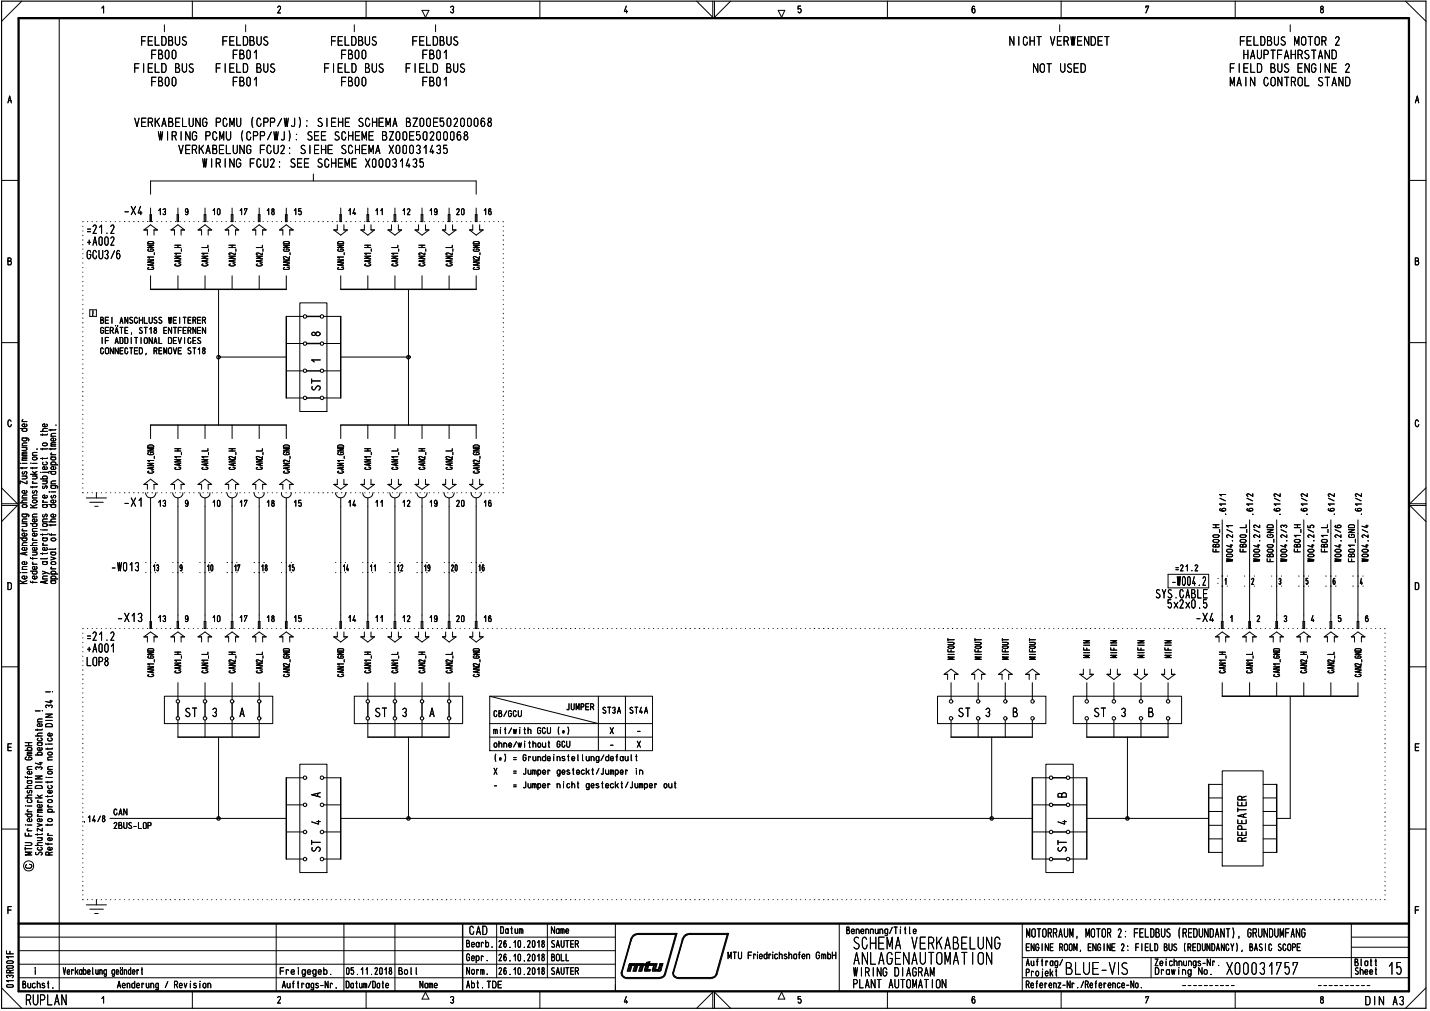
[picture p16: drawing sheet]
<svg xmlns="http://www.w3.org/2000/svg" width="420mm" height="297mm" viewBox="0 0 420 297" stroke-linecap="round" stroke-linejoin="round" font-family="sans-serif">
<defs><g id="words">
<g font-size="5.5">
<text x="122.8" y="136.7">2</text>
<text x="130.8" y="136.7">2'</text>
</g>
<g font-size="4.6">
<text x="43.7" y="143.9">? I? I? I? I? I?</text>
<text x="7.5" y="295.4">RUPLAN</text>
</g>
<g font-size="3.9">
<text x="29.5" y="4">1</text>
<text x="48" y="9.5">1</text>
<text x="71.9" y="9.5">1</text>
<text x="103.8" y="9.5">1</text>
<text x="41.3" y="13.5">FELDBUS</text>
<text x="44.3" y="17.4">FBOO</text>
<text x="65.2" y="13.5">FELDBUS</text>
<text x="68.2" y="17.4">FB01</text>
<text x="97.1" y="13.5">FELDBUS</text>
<text x="100.1" y="17.4">FBOO</text>
<text x="121" y="13.5">FELDBUS</text>
<text x="123.9" y="17.4">FB01</text>
<text x="296.5" y="13.5">NICHT VERWENDET</text>
<text x="364.1" y="13.5">FELDBUS MOTOR 2</text>
<text x="365.2" y="17.4">HAUPTFAHRSTAND</text>
<text x="39.3" y="21.4">FIELD BUS</text>
<text x="63.2" y="21.4">FIELD BUS</text>
<text x="95.1" y="21.4">FIELD BUS</text>
<text x="119" y="21.4">FIELD BUS</text>
<text x="303.5" y="21.4">NOT USED</text>
<text x="361.2" y="21.4">FIELD BUS ENGINE 2</text>
<text x="44.3" y="25.4">FBOO</text>
<text x="68.2" y="25.4">FB01</text>
<text x="100.1" y="25.4">FBOO</text>
<text x="123.9" y="25.4">FB01</text>
<text x="361.3" y="25.4">MAIN CONTROL STAND</text>
<text x="39.4" y="37.3">VERKABELUNG PCMU (CPPAJ): SIEHE SCHEMA BZ00E50200068</text>
<text x="46.4" y="41.3">WIRING PCMU (CPPAJ): SEE SCHEME BZ00E50200068</text>
<text x="52.4" y="45.3">VERKABELUNG FCU2: SIEHE SCHEMA X00031435</text>
<text x="59.4" y="49.3">WIRING FCU2: SEE SCHEME X00031435</text>
<text x="24.9" y="69.3">.21.2</text>
<text x="25.3" y="72.2">+A002</text>
<text x="25.4" y="76.2">GCU3/6</text>
<text x="66.7" y="72.9">=</text>
<text x="36.4" y="148.9">-X1</text>
<text x="32.5" y="167.9">-W013 113</text>
<text x="344.1" y="172.1">-W004.2</text>
<text x="339.4" y="175.9">SYS.CABLE</text>
<text x="342.8" y="178.8">5x2x0.5</text>
<text x="34.3" y="182.8">-X13</text>
<text x="351.2" y="182.8">-X4</text>
<text x="25.3" y="188.3">=21.2</text>
<text x="25.3" y="191.8">+A001</text>
<text x="25.3" y="195.7">LOP8</text>
<text x="66.8" y="196.8">2</text>
<text x="74.7" y="196.8">2</text>
<text x="122.5" y="196.8">2</text>
<text x="130.5" y="196.8">2</text>
<text x="132.7" y="192.4">1</text>
<text x="138.5" y="193.5">2</text>
<text x="381.9" y="196.8">2</text>
<text x="389.8" y="196.8">21</text>
<text x="278.4" y="206.8">0</text>
<text x="286.4" y="206.8">0</text>
<text x="294.3" y="206.8">0</text>
<text x="302.4" y="206.8">0</text>
<text x="326.3" y="206.8">0</text>
<text x="334.2" y="206.8">0</text>
<text x="342.2" y="206.8">0</text>
<text x="59.5" y="211.7">0</text>
<text x="278.4" y="210.7">0 ST</text>
<text x="289.3" y="210.7">3</text>
<text x="297.5" y="210.7">B</text>
<text x="321.2" y="210.7">ST</text>
<text x="329.1" y="210.7">3</text>
<text x="337.2" y="210.7">B</text>
<text x="6.6" y="256">0</text>
<text x="137.8" y="274.7">CAD</text>
<text x="301.5" y="275.5">MOTORRAUM, MOTOR 2: FELDBUS (REDUNDANT), GRUNDUMFANG</text>
<text x="250.7" y="286.9">WIRING DIAGRAM</text>
<text x="250.4" y="290.4">PLANT AUTOMATION</text>
<text x="401" y="295.4">DIN A3/</text>
</g>
<g font-size="3.2">
<text x="81.2" y="4">2</text>
<text x="132" y="4">3</text>
<text x="183" y="4">4</text>
<text x="285.2" y="4">6</text>
<text x="336.3" y="4">7</text>
<text x="387.5" y="4">8</text>
<text x="2.2" y="30.4">A</text>
<text x="415.7" y="30.4">A</text>
<text x="2.1" y="78">B</text>
<text x="415.6" y="78">B</text>
<text x="2" y="173.4">D</text>
<text x="415.5" y="173.4">D</text>
<text x="384.9" y="182.8">4</text>
<text x="392.9" y="182.8">5</text>
<text x="2" y="220.7">E</text>
<text x="415.5" y="220.7">E</text>
<text x="2" y="268.6">F</text>
<text x="415.6" y="268.6">F</text>
<text x="146.9" y="274.4">Datum</text>
<text x="161.9" y="274.4">Name</text>
<text x="248.5" y="274.5">Benennung/Title</text>
<text x="136.9" y="278.4">Bearb.</text>
<text x="146.3" y="278.5">26.10.2018</text>
<text x="161.8" y="278.5">SAUTER</text>
<text x="213.8" y="281.9">MTU Friedrichshafen GmbH</text>
<text x="267.8" y="279">ViKAIILU\G</text>
<text x="301.3" y="279.5">ENGINE ROOM, ENGINE 2: FIELD BUS (REDUNDANCY), BASIC SCOPE</text>
<text x="18.5" y="286.4">Verkabelung geändert</text>
<text x="82.1" y="286.4">FreIgegeb.</text>
<text x="101.4" y="286.4">05.11.2018</text>
<text x="136.9" y="282.4">Gepr.</text>
<text x="137" y="286.4">Norm.</text>
<text x="146.3" y="282.4">26.10.2018</text>
<text x="146.3" y="286.4">26.10.2018</text>
<text x="161.8" y="286.4">SAUTER</text>
<text x="161.9" y="282.4">BOLL</text>
<text x="250.7" y="283.5">ABLAG —\AUTOldT</text>
<text x="339.1" y="283.9">Ze chnungs-Nr</text>
<text x=".2" y="290.4">\O</text>
<text x="34.4" y="290.4">Aenderung / Revision</text>
<text x="82.8" y="290.4">Auftrags-Nr.</text>
<text x="123.2" y="290.4">Name</text>
<text x="137" y="290.4">Abt.TDE</text>
<text x="301.3" y="290.4">Referenz-Nr./Reference-No.</text>
</g>
<g font-size="2.9">
<text x="36.6" y="63.2">—X4</text>
<text x="46.2" y="63.2">13</text>
<text x="54.1" y="63.2">9</text>
<text x="62.2" y="63.2">10</text>
<text x="67.5" y="65.3">n</text>
<text x="86.1" y="63.2">15</text>
<text x="102.1" y="63.2">14</text>
<text x="110.1" y="63.2">11</text>
<text x="118" y="63.2">12</text>
<text x="123.2" y="65.3">JV</text>
<text x="126" y="63.2">19</text>
<text x="133.8" y="63.2">20</text>
<text x="141.9" y="63.2">16</text>
<text x="43" y="72.2">2</text>
<text x="51" y="72.2">=</text>
<text x="82.9" y="72.9">2</text>
<text x="29.4" y="95.2">BEI ANSCHLUSS WEITERER</text>
<text x="29.4" y="98.1">GERÄTE, ST18 ENTFERNEN</text>
<text x="29.7" y="101.1">IF ADDITIONAL DEVIGES</text>
<text x="29.4" y="104.1">GONNEGTED, REMOVE ST18</text>
<text x="12.2" y="149.3">00</text>
<text x="46.2" y="148.9">13</text>
<text x="54.1" y="148.9">9</text>
<text x="62.2" y="148.9">10</text>
<text x="70.2" y="148.9">17</text>
<text x="78.2" y="148.9">18</text>
<text x="86.1" y="148.9">15</text>
<text x="102.1" y="148.9">14</text>
<text x="110" y="148.9">11</text>
<text x="118" y="148.9">12</text>
<text x="123.7" y="149">1</text>
<text x="126" y="148.9">19</text>
<text x="133.8" y="148.9">20</text>
<text x="356.1" y="159.5">O</text>
<text x="60.6" y="167.9">10</text>
<text x="68.6" y="167.9">17</text>
<text x="76.7" y="167.9">9</text>
<text x="84.6" y="167.9">9</text>
<text x="99.7" y="167.9">114</text>
<text x="115.6" y="167.9">112</text>
<text x="132.4" y="167.9">2.0</text>
<text x="140.4" y="167.9">16</text>
<text x="344.8" y="167.9">.21.2</text>
<text x="108.5" y="168.4">11</text>
<text x="46.2" y="182.8">13</text>
<text x="54.1" y="182.8">9</text>
<text x="62.2" y="182.8">10</text>
<text x="70.2" y="182.8">17</text>
<text x="78.2" y="182.8">18</text>
<text x="86.1" y="182.8">15</text>
<text x="102.1" y="182.8">14</text>
<text x="110" y="182.8">11</text>
<text x="118" y="182.8">12</text>
<text x="123.4" y="182.9">1</text>
<text x="126" y="182.8">19</text>
<text x="133.8" y="182.8">20</text>
<text x="141.9" y="182.8">16</text>
<text x="166.4" y="209.7">JUMPER</text>
<text x="176.9" y="209.7">ST3A</text>
<text x="184.8" y="209.7">STOA</text>
<text x="144.9" y="210.7">GB/OCU</text>
<text x="144.9" y="215.7">mit/with 00U (#)</text>
<text x="179.1" y="215.7">X</text>
<text x="186.9" y="215.7">-</text>
<text x="144.9" y="219.7">ohne/without OGU</text>
<text x="178.9" y="219.7">-</text>
<text x="187" y="219.7">X</text>
<text x="144.6" y="223.8">(#) = Grundeinstel lung/default</text>
<text x="145" y="227.7">X</text>
<text x="150.6" y="227.7">= Jumper gesteckt/Jumper in</text>
<text x="144.8" y="231.6">-</text>
<text x="150.6" y="231.6">= Jumper nicht gesteckt/Jumper out</text>
<text x="33.2" y="239.6">CAN</text>
<text x="310.6" y="234.4">CG</text>
<text x="7.2" y="245.6">u.</text>
<text x="7.7" y="241.6">ao0</text>
<text x="24.1" y="241.6">.14/8</text>
<text x="33.2" y="243.6">2BUS-LOP</text>
<text x="117" y="286.4">Bal l</text>
<text x="301.2" y="286.9">Projekt 3LU1— V</text>
<text x="301.4" y="283.8">Auftrag/</text>
<text x="339.2" y="286.4">Drawing No.</text>
<text x="397.9" y="283.9">Blatt</text>
<text x="397.9" y="286.4">Sheet</text>
<text x="6.5" y="290.4">Buchst.</text>
<text x="101.5" y="290.4">Datum/Date</text>
<text x="123.8" y="293.7">A</text>
<text x="228.5" y="293.7">A</text>
<text x="81.4" y="294.9">2</text>
<text x="132.1" y="294.9">3</text>
<text x="183.3" y="294.9">4</text>
<text x="234.3" y="294.9">5</text>
<text x="285.4" y="294.9">6</text>
<text x="336.5" y="294.9">7</text>
<text x="387.7" y="294.9">8</text>
</g>
<g font-size="1.5">
<text x="106.9" y="72.9">=</text>
<text x="108.9" y="74">I</text>
<text x="116.9" y="74">I</text>
<text x="122.8" y="72.9">=</text>
<text x="124.9" y="74">I</text>
<text x="130.7" y="72.9">-1</text>
<text x="16.2" y="125.6">•</text>
<text x="11.6" y="126.9">.C•-•-•</text>
<text x="11.7" y="135.3">•-•-•</text>
<text x="51.1" y="132.7">=</text>
<text x="67" y="132.7">=</text>
<text x="106.9" y="132.7">=</text>
<text x="114.8" y="132.7">--I</text>
<text x="116.9" y="133.8">I</text>
<text x="122.8" y="132.7">=</text>
<text x="124.9" y="133.8">I</text>
<text x="130.7" y="132.7">-1</text>
<text x="138.8" y="135.9">NI</text>
<text x="8.6" y="139.5">.Y</text>
<text x="8.7" y="143.7">•-•-•</text>
<text x="9.3" y="142.3">c-</text>
<text x="11.6" y="140.9">.0</text>
<text x="14.7" y="143.7">07</text>
<text x="9.3" y="146.5">C</text>
<text x="9.3" y="145">C/)</text>
<text x="6.3" y="152.1">0)C</text>
<text x="8.7" y="154.9">-00</text>
<text x="12.3" y="152.1">00</text>
<text x="12.9" y="153.5">C</text>
<text x="14" y="155.3">.0</text>
<text x="358.2" y="150.3">CO</text>
<text x="366" y="150.2">(0</text>
<text x="374.1" y="150.2">(0</text>
<text x="382.1" y="150.3">CO</text>
<text x="390.1" y="150.3">CO</text>
<text x="398" y="150.3">CO</text>
<text x="8.7" y="160.4">-C</text>
<text x="9.3" y="157.6">C</text>
<text x="12.3" y="159.1">00</text>
<text x="12.3" y="161.9">0—•</text>
<text x="356.2" y="160.9">CC</text>
<text x="384.1" y="156.5">--.</text>
<text x="385.8" y="159.5">•O</text>
<text x="389.9" y="156.6">I</text>
<text x="5.7" y="163.2">-2</text>
<text x="9.3" y="166">c-</text>
<text x="11.8" y="164.3">_.&gt;</text>
<text x="12.3" y="166">00</text>
<text x="384.1" y="162.4">C&gt;</text>
<text x="388" y="162.3">Lt-</text>
<text x="6.2" y="168.8">-0&gt;.0.</text>
<text x="11.7" y="171.6">-2</text>
<text x="14.7" y="170.3">Cl</text>
<text x="278.2" y="191.7">Li.</text>
<text x="286.2" y="191.7">Li.</text>
<text x="294.2" y="191.7">Lt.</text>
<text x="302.2" y="191.7">Lt.</text>
<text x="326" y="191.2">L1</text>
<text x="334" y="191.2">L1</text>
<text x="342" y="191.2">L1</text>
<text x="53.1" y="193.5">I</text>
<text x="61.1" y="193.5">I</text>
<text x="108.9" y="193.5">I</text>
<text x="116.9" y="193.5">I</text>
<text x="124.9" y="193.5">I</text>
<text x="13.2" y="206.7">-4-</text>
<text x="7.1" y="220.6">.0</text>
<text x="10.1" y="222">.C&gt;</text>
<text x="10.2" y="216.4">22</text>
<text x="13.2" y="220.6">•-•-•</text>
<text x="7.8" y="226.2">C</text>
<text x="13.8" y="223.4">C</text>
<text x="13.8" y="226.2">C</text>
<text x="10.3" y="230.4">— •-•-•</text>
<text x="91.3" y="233.9">-2(</text>
<text x="7.4" y="237.6">—</text>
<text x="7.6" y="238.7">0</text>
<text x="7.8" y="238.8">4-00.</text>
<text x="13.2" y="234.6">•-•-•</text>
<text x="88.9" y="245.1">0</text>
<text x="7" y="249.9">1-00</text>
<text x="7.2" y="251.4">ZtACC</text>
<text x="10.7" y="247.1">00</text>
<text x="1.6" y="280.4">11-</text>
<text x="1.7" y="286">CC</text>
</g>
</g></defs>
<g fill="none" stroke="#000" stroke-width=".29">
<path d="M6.4 .3l-5.9 6M17.4 5.3v286M56.5 .3v5M107.6 .3v5M124 3h2l-1 2.1zM158.6 .3v5M204.7 .3l4.7 4.8v-4.8M209.9 .3v4.8l4.8-4.8M228.6 3h2l-.9 2.1zM235.2 1.8h-.7v.9a.56 .56 0 0 1 .9 .3 .56 .56 0 0 1-.7 .6l-.2-.1M260.7 .3v5M311.8 .3v5"/>
<path d="M362.9 .3v5M413 .3l6 6M.5 53h5M44.2 57.1v-3.9h95.7v3.9M414 53h5M44.2 81v4M52.3 81v4M60.2 81v4M64.2 85v39.9M68.2 81v4M76.2 81v4M84.1 81v4"/>
<path d="M84.1 93h5M95.1 93h5M100.1 81v4M108.1 81v4M116 81v4M120 85v39.9M124 81v4M132 81v4M139.9 81v4M.5 100.7h5M64.2 104.9h19.9M84.1 100.9h5"/>
<path d="M84.1 109h5M84.1 116.9h5M95.1 100.9h5M95.1 109h5M95.1 116.9h5M100.1 104.9h19.9M414 100.7h5M3.3 123.8a.48 .48 0 0 0-.6-.4 .48 .48 0 0 0-.4 .6v.7l.4 .6h.4l.2-.6M44.2 124.9v4M52.3 124.9v4M60.2 124.9v4M68.2 124.9v4"/>
<path d="M76.2 124.9v4M84.1 124.9v4M100.1 124.9v4M108.1 124.9v4M116 124.9v4M124 124.9v4M132 124.9v4M139.9 124.9v4M416.8 123.8a.48 .48 0 0 0-.6-.4 .48 .48 0 0 0-.4 .6v.7l.4 .6h.4l.3-.6M.5 148.5h4.6l-4.6 4.7M.5 143.3l4.6 4.7h-4.6M419 148.5h-4.8l4.8 4.7"/>
<path d="M419 143.3l-4.8 4.7h4.8M.5 195.9h5M414 195.9h5M52.3 200.6v5M52.3 211.6v5M60.2 200.6v5M60.2 211.6v5M64.2 216.6v23.9M68.2 200.6v5M68.2 211.6v5M76.2 200.6v5M76.2 211.6v5"/>
<path d="M108.1 200.6v5M108.1 211.6v5M116 200.6v5M116 211.6v5M120 216.6v23.9M124 200.6v5M124 211.6v5M132 200.6v5M132 211.6v5M143.9 204.6l31.9 8M143.9 212.6h47.8M143.9 216.6h47.8"/>
<path d="M175.8 204.6v16M183.8 204.6v16M279.4 200.6v5M279.4 211.6v5M287.4 200.6v5M287.4 211.6v5M291.4 216.6v23.9M295.4 200.6v5M295.4 211.6v5M303.3 200.6v5M303.3 211.6v5M319.3 200.6v5"/>
<path d="M319.3 211.6v5M327.3 200.6v5M327.3 211.6v5M331.3 216.6v23.9M335.2 200.6v5M335.2 211.6v5M343.2 200.6v5M343.2 211.6v5M359.1 200.6v4M367.2 200.6v4M375.1 200.6v4M379.1 204.6v35.9h-4"/>
<path d="M383.1 200.6v4M391 200.6v4M399 200.6v4M84.1 228.5h5M84.1 236.5h5M95.1 228.5h5M95.1 236.5h5M303.3 228.5h5M303.3 236.5h5M314.3 228.5h5M314.3 236.5h5M355.1 230.5h4"/>
<path d="M355.1 234.4h4M355.1 238.4h4M371.1 230.5h4M371.1 234.4h4M371.1 238.4h4M.5 243.6h5M36.3 240.5h47.8M84.1 244.4h5M84.1 252.4h5M95.1 244.4h5M95.1 252.4h5M100.1 240.5h203.2"/>
<path d="M303.3 244.4h5M303.3 252.4h5M314.3 244.4h5M314.3 252.4h5M319.3 240.5h35.8M355.1 242.5h4M355.1 246.5h4M355.1 250.4h4M371.1 242.5h4M371.1 246.5h4M371.1 250.4h4M414 243.6h5"/>
<path d="M5.5 275.3h175.3M5.5 279.3h175.3M81.2 271.4v19.9M101 271.4v19.9M116 271.4v19.9M145.9 271.4v15.9M160.8 271.4v15.9M180.8 271.4v19.9M246.6 271.4v19.9M300.4 271.4v19.8M397 271.4v15.9M397 278.3h17"/>
<path d="M397 275.3h17M.5 290.2l5.9 6M5.5 287.3h175.3M5.5 283.3h175.3M29.9 293.4l.5-.6v1.9M56.5 291.3v4.9M107.6 291.3v4.9M158.6 291.3v4.9M204.7 296.2l4.7-4.7v4.7M209.9 296.2v-4.7l4.8 4.7M260.7 291.3v4.9M300.4 287.3h113.6"/>
<path d="M300.4 281.3h113.6M311.8 291.3v4.9M338.2 281.3v6M362.9 291.3v4.9M419 290.2l-6 6"/>
<circle cx="89.6" cy="93" r=".52"/>
<circle cx="94.6" cy="93" r=".52"/>
<circle cx="89.6" cy="108.9" r=".52"/>
<circle cx="89.6" cy="101" r=".52"/>
<circle cx="89.6" cy="116.9" r=".52"/>
<circle cx="94.6" cy="108.9" r=".52"/>
<circle cx="94.6" cy="101" r=".52"/>
<circle cx="94.6" cy="116.9" r=".52"/>
<circle cx="52.3" cy="211" r=".52"/>
<circle cx="52.3" cy="206.1" r=".49"/>
<circle cx="60.3" cy="206.1" r=".49"/>
<circle cx="68.2" cy="211" r=".52"/>
<circle cx="68.2" cy="206.1" r=".49"/>
<circle cx="76.2" cy="211" r=".51"/>
<circle cx="76.2" cy="206.1" r=".48"/>
<circle cx="108.1" cy="211" r=".52"/>
<circle cx="108.1" cy="206.1" r=".49"/>
<circle cx="116" cy="211" r=".52"/>
<circle cx="116" cy="206.1" r=".49"/>
<circle cx="124" cy="211" r=".51"/>
<circle cx="124" cy="206.1" r=".48"/>
<circle cx="132" cy="211" r=".51"/>
<circle cx="132" cy="206.1" r=".48"/>
<circle cx="287.4" cy="211" r=".51"/>
<circle cx="295.4" cy="211" r=".49"/>
<circle cx="303.3" cy="211.1" r=".49"/>
<circle cx="319.3" cy="211" r=".52"/>
<circle cx="319.3" cy="206.1" r=".49"/>
<circle cx="327.3" cy="211" r=".52"/>
<circle cx="335.2" cy="211" r=".51"/>
<circle cx="343.2" cy="211" r=".51"/>
<circle cx="89.6" cy="228.5" r=".52"/>
<circle cx="89.6" cy="236.5" r=".49"/>
<circle cx="94.6" cy="228.5" r=".52"/>
<circle cx="94.6" cy="236.5" r=".49"/>
<circle cx="308.8" cy="228.5" r=".51"/>
<circle cx="308.8" cy="236.5" r=".48"/>
<circle cx="313.8" cy="228.5" r=".52"/>
<circle cx="313.8" cy="236.5" r=".49"/>
<circle cx="89.6" cy="252.4" r=".52"/>
<circle cx="94.6" cy="252.4" r=".52"/>
<circle cx="94.6" cy="244.5" r=".52"/>
<circle cx="308.8" cy="252.4" r=".51"/>
<circle cx="308.8" cy="244.5" r=".51"/>
<circle cx="313.8" cy="244.5" r=".52"/>
<circle cx="313.8" cy="252.4" r=".52"/>
</g>
<g fill="none" stroke="#000" stroke-width=".42">
<path d="M44.2 85h39.9M84.1 93v23.9M90.1 93h4M100.1 93v23.9M100.1 85h39.8M90.1 100.9h4M90.1 109h4M90.1 116.9h4M44.2 124.9h39.9M100.1 124.9h39.8M52.3 206.6v4M52.3 216.6h23.9"/>
<path d="M60.2 206.6v4M68.2 206.6v4M76.2 206.6v4M108.1 216.6h23.9M108.1 206.6v4M116 206.6v4M124 206.6v4M132 206.6v4M279.4 216.6h23.9M319.3 216.6h23.9M359.1 204.6h39.9M84.1 228.5v23.9"/>
<path d="M100.1 228.5v23.9M303.3 228.5v23.9M309.3 228.5h4M309.3 236.5h4M319.3 228.5v23.9M355.1 230.5v19.9M375.1 230.5v19.9M309.3 244.4h4M309.3 252.4h4M135.9 271.4v19.9"/>
</g>
<path d="M.5 .3h418.5v295.9h-418.5z" fill="none" stroke="#000" stroke-width=".34"/>
<path d="M5.5 5.3h408.5v286h-408.5zM5.5 271.4h408.5" fill="none" stroke="#000" stroke-width=".68"/>
<path d="M358.1 283.7h.1" fill="none" stroke="#000" stroke-width=".29"/>
<g fill="none" stroke="#000" stroke-width=".29">
<path d="M7.4 218.2h2M8.4 218.2v.9M10.4 208.9h1.4M11 218.2h1.1l.3 .6-.3 .2h-.8l-.3-.2 .3-.6M11 214.2v.4M11 212.1h1.4M12 216.8l.4 .4-.3 .5h-.8l-.3-.4 .2-.4M12.1 219.7l.3 .4-.4 .4-1-.2v-.5l.7-.2v.9M12.1 212.7l.3 .2-.3 .5h-.9l-.2-.5 .7-.3v.8M12.4 214.2l-.1 .3h-1.9M12.4 211.2l-1.2 .1-.2 .2 .2 .6M12.4 218.2l-.2 .1"/>
<path d="M7.4 228.2l.1 .2h1.9M7.4 234.4h2M7.4 231.6h2M7.8 222.4l-.4 .4v.2l.4 .3 1.6-.2-.2-.6-.8-.1v.4M8 229.4h1.1l.3 .2v.4l-.3 .2-.9-.1-.2-.4 .3-.3M8 221.9h1.4M8.1 228.2v.5M8.2 232.3a.37 .37 0 0 0-.2 .5 .37 .37 0 0 0 .4 .2l.4-.8 .6 .1-.2 .7M9 234.9l.4 .2v.5l-.3 .2-.9-.1-.2-.2 .2-.5M9.2 226.7l.2 .2-.2 .5h-.9l-.3-.5 .7-.3v.8M9.4 233.6l-1.3 .1-.1 .5 .4 .2M9.4 230.8l-1.3 .1-.1 .5 .4 .2"/>
<path d="M9.4 221.4h-1.1l-.3 .2 .3 .3M9.4 221l-1.3 .1-.1 .1 .3 .2M9.4 229.4h-.2M10.4 228h2l-2 .9h2M10.4 234.4h2M10.5 231.1l.3-.3h1.2l.4 .3v.5h-2zM10.7 226.1l-.3-.5a.55 .55 0 0 1 .5-.3 .55 .55 0 0 1 .5 .3 .48 .48 0 0 1 .5-.3 .48 .48 0 0 1 .4 .5l-.2 .3M11 235.7h1.4M11 233.6l1 .8M11.2 235.1l-.2 .3 .3 .3M11.6 224.1h.8M12 223.9v.8l-1.6-.5"/>
<path d="M12.1 236.4l.3 .5-.4 .3-1-.1v-.5l.2-.2h.5v.8M12.4 233.6l-.8 .4M7.4 247.6h1.5a.42 .42 0 0 1 .5 .4 .42 .42 0 0 1-.5 .4h-1.5M10.4 248.4h2M11 242l1.4 .4-1.4 .4M11 244.9v.5M12 248.9l.4 .4-.3 .5-1.1-.2v-.3l.2-.3M12.4 247.6h-1.3l-.1 .5 .4 .3M12.4 244.9l-.1 .3h-1.9M12.4 243.3v.9l-1.4-.9v.9M1.9 282.6l.4-.3 1.3 .1a.34 .34 0 0 1 .3 .4 .34 .34 0 0 1-.4 .2h-1.3zM2 283.9l1.5-.2a.38 .38 0 0 1 .4 .4 .38 .38 0 0 1-.4 .4h-1.3l-.3-.4z"/>
<path d="M2.2 287.3l-.3-.4a.55 .55 0 0 1 .5-.4 .55 .55 0 0 1 .5 .4 .48 .48 0 0 1 .6-.4 .48 .48 0 0 1 .4 .5l-.3 .3M3.9 281.1h-2l.6 .4M358.1 283.7h.1"/>
</g>
<g fill="none" stroke="#000" stroke-width=".29">
<path d="M10.4 208.9h1.4M11 218.2h1.1l.3 .6-.3 .2h-.8l-.3-.2 .3-.6M11 214.2v.4M11 212.1h1.4M12 216.8l.4 .4-.3 .5h-.8l-.3-.4 .2-.4M12.1 219.7l.3 .4-.4 .4-1-.2v-.5l.7-.2v.9M12.1 212.7l.3 .2-.3 .5h-.9l-.2-.5 .7-.3v.8M12.5 208.9h.1M12.4 214.2l-.1 .3h-1.9M12.4 211.2l-1.2 .1-.2 .2 .2 .6M12.4 218.2l-.2 .1M10.4 228h2l-2 .9h2"/>
<path d="M10.4 234.4h2M10.5 231.1l.3-.3h1.2l.4 .3v.5h-2zM10.7 226.1l-.3-.5a.55 .55 0 0 1 .5-.3 .55 .55 0 0 1 .5 .3 .48 .48 0 0 1 .5-.3 .48 .48 0 0 1 .4 .5l-.2 .3M11 235.7h1.4M11 233.6l1 .8M11.2 235.1l-.2 .3 .3 .3M11.6 224.1h.8M12 223.9v.8l-1.6-.5M12.1 236.4l.3 .5-.4 .3-1-.1v-.5l.2-.2h.5v.8M12.4 233.6l-.8 .4M10.4 248.4h2M11 242l1.4 .4-1.4 .4"/>
<path d="M11 244.9v.5M12 248.9l.4 .4-.3 .5-1.1-.2v-.3l.2-.3M12.4 247.6h-1.3l-.1 .5 .4 .3M12.4 244.9l-.1 .3h-1.9M12.4 243.3v.9l-1.4-.9v.9"/>
</g>
<g fill="none" stroke="#000" stroke-width=".29">
<path d="M12.5 208.9h.1M14 238.6h2M14 237.1h1.4M14 228.4h1.4M14.1 235.1l.3-.2 .8 .1 .2 .5-1 .3-.4-.3zM14.3 236.6h-.3l.3 .5M14.4 238.6a.43 .43 0 0 1-.4-.4 .43 .43 0 0 1 .4-.5l.9 .2 .1 .4-.5 .3M14.9 230.8l.5 .3-.4 .5h-.7l-.3-.2 .2-.5M15.1 232.2l.3 .3-.3 .5h-.8l-.3-.3 .1-.4 .6-.1v.8M13.4 247.7l.1 .3h1.9M14 245.4h1.4M14.1 247.7v.5"/>
<path d="M14.3 244.9l-.3 .1 .3 .4M14.4 251.2v-.5a.56 .56 0 0 0-1-.2v.7h2M15.1 249l.3 .4-.5 .4-.8-.2v-.5l.6-.2v.9M15.1 246.2l.3 .4-.5 .4-.8-.2v-.5l.6-.2v.9M15.4 250.4l-1 .3"/>
</g>
<path d="M13.4 212.9l.6-.3 1 .1 .4 .3v.5h-2zM13.4 209.8h2l-2 .9h2M13.4 211.7h2M13.4 203.3h1.4M13.5 218.6h.1M13.7 207.9l-.3-.3a.48 .48 0 0 1 .5-.4 .48 .48 0 0 1 .5 .3 .53 .53 0 0 1 .5-.3 .53 .53 0 0 1 .5 .4l-.3 .3M14 218.6h1.4M14.9 216.8l.5 .4-.4 .5h-.7l-.3-.3 .2-.5M15.1 215.5l.3 .2-.3 .5h-.8l-.3-.5 .4-.3h.3v.8M13.6 228.4h.1M14.1 226.7l.3-.1 .8 .1 .2 .5-1 .2-.4-.2zM14.1 221.1l.3-.1 .8 .1 .2 .5-1 .2-.4-.2z" fill="none" stroke="#000" stroke-width=".29"/>
<g fill="none" stroke="#000" stroke-width=".29">
<path d="M15.5 203.3h.1M14 238.6h2M14 237.1h1.4M14 228.4h1.4M14.1 235.1l.3-.2 .8 .1 .2 .5-1 .3-.4-.3zM14.3 236.6h-.3l.3 .5M14.4 238.6a.43 .43 0 0 1-.4-.4 .43 .43 0 0 1 .4-.5l.9 .2 .1 .4-.5 .3M14.9 230.8l.5 .3-.4 .5h-.7l-.3-.2 .2-.5M15.1 232.2l.3 .3-.3 .5h-.8l-.3-.3 .1-.4 .6-.1v.8M13.4 247.7l.1 .3h1.9M14 245.4h1.4M14.1 247.7v.5"/>
<path d="M14.3 244.9l-.3 .1 .3 .4M14.4 251.2v-.5a.56 .56 0 0 0-1-.2v.7h2M15.1 249l.3 .4-.5 .4-.8-.2v-.5l.6-.2v.9M15.1 246.2l.3 .4-.5 .4-.8-.2v-.5l.6-.2v.9M15.4 250.4l-1 .3"/>
</g>
<path d="M13.4 212.9l.6-.3 1 .1 .4 .3v.5h-2zM13.4 209.8h2l-2 .9h2M13.4 211.7h2M13.4 203.3h1.4M13.5 218.6h.1M13.7 207.9l-.3-.3a.48 .48 0 0 1 .5-.4 .48 .48 0 0 1 .5 .3 .53 .53 0 0 1 .5-.3 .53 .53 0 0 1 .5 .4l-.3 .3M14 218.6h1.4M14.9 216.8l.5 .4-.4 .5h-.7l-.3-.3 .2-.5M15.1 215.5l.3 .2-.3 .5h-.8l-.3-.5 .4-.3h.3v.8M13.6 228.4h.1M14.1 226.7l.3-.1 .8 .1 .2 .5-1 .2-.4-.2zM14.1 221.1l.3-.1 .8 .1 .2 .5-1 .2-.4-.2z" fill="none" stroke="#000" stroke-width=".29"/>
<path d="M12.5 156.9v.4M12.5 155.7h1.4M12.7 159.6l-.2 .3 .3 .3M13.9 156.9l-.1 .2h-1.9M12.5 167.8l1.9 .9M12.5 162.5v.4M12.5 160.2h1.4M13.7 168.2l-1.2 .5M13.9 169.2h-1.2l-.2 .5 .2 .4M13.9 162.5l-.1 .1h-1.9M15.5 203.3h.1" fill="none" stroke="#000" stroke-width=".29"/>
<g fill="none" stroke="#000" stroke-width=".29">
<path d="M12 138.8h.1M12.5 138.8h1.5l.4 .2M12.5 130.4l1-.3a.42 .42 0 0 1 .4 .5 .42 .42 0 0 1-.4 .4l-.8-.1zM12.5 127.5v.4M12.5 131.7v.5M13.5 135.7l.4 .4-.3 .5-.9-.1-.2-.3 .2-.4M13.7 137.2l.2 .2-.2 .5h-1l-.2-.5 .7-.3v.8M13.7 124.6l.2 .3-.1 .3-.9 .2a.45 .45 0 0 1-.4-.6 .45 .45 0 0 1 .7-.3v.9M13.9 131.7l-.1 .2h-1.9M13.9 127.5l-.1 .3h-1.9M12.1 155.7h.1M12.5 156.9v.4"/>
<path d="M12.5 155.7h1.4M12.6 154l.9-.2a.42 .42 0 0 1 .4 .5 .42 .42 0 0 1-.4 .4l-.8-.1zM12.7 142.8a.37 .37 0 0 0-.2 .5 .37 .37 0 0 0 .4 .2l.3-.5a.33 .33 0 0 1 .6-.2 .33 .33 0 0 1 0 .5l-.1 .2M12.7 159.6l-.2 .3 .3 .3M13.5 141.3a.42 .42 0 0 1 .4 .4 .42 .42 0 0 1-.4 .5h-1M13.7 145.5l.2 .3-.2 .5h-1l-.2-.5 .7-.3v.8M13.9 156.9l-.1 .2h-1.9M12.5 167.8l1.9 .9M12.5 162.5v.4M12.5 160.2h1.4M13.7 168.2l-1.2 .5M13.9 169.2h-1.2l-.2 .5 .2 .4"/>
<path d="M13.9 162.5l-.1 .1h-1.9"/>
</g>
<g fill="none" stroke="#000" stroke-width=".29">
<path d="M5.9 125.9h2M6 136.1h.1M6.5 128.7l1.8 .1 .2 .3-.2 .4M6.5 139.9h1.4M6.5 137.3v.5M6.5 136.1h1.4M6.5 135.2h1.4M6.5 133.9h1.4M6.5 131.5h1.4M6.5 131h1.4M6.5 123.9h1.4M6.7 138.6a.36 .36 0 0 0-.2 .5 .36 .36 0 0 0 .5 .2 .6 .6 0 0 1 .8-.6l-.1 .7"/>
<path d="M6.7 123.3l-.2 .2 .3 .4M6.8 128.7l-.3 .3 .3 .5h.8l.3-.2-.3-.6M6.8 125.9l-.3 .3 .3 .5h.8l.3-.2-.3-.6M7.5 139.9l.4 .3-.1 .3-1.3 .2M7.5 131.5l.4 .3-.1 .4-1.3 .1M7.7 124.6l.2 .5-.4 .3-.9-.2v-.5l.6-.2v.9M7.9 137.3l-.1 .2h-1.9M7.9 134.7h-1.2l-.2 .3 .2 .2M7.9 134.3h-1.2l-.2 .2 .4 .2M7.9 133.3h-1.2l-.2 .3 .2 .3M7.9 132.8l-1.3 .1v.4h.3M7.9 130.1l-1.3 .2 .1 .7"/>
<path d="M9.5 136.1h1.4M9.5 137.3v.5M10.5 139.9l.4 .3-.2 .4-1.2 .1M10.9 137.3v.2h-2M12 138.8h.1M12.5 138.8h1.5l.4 .2M12.5 130.4l1-.3a.42 .42 0 0 1 .4 .5 .42 .42 0 0 1-.4 .4l-.8-.1zM12.5 127.5v.4M12.5 131.7v.5M13.5 135.7l.4 .4-.3 .5-.9-.1-.2-.3 .2-.4M13.7 137.2l.2 .2-.2 .5h-1l-.2-.5 .7-.3v.8M13.7 124.6l.2 .3-.1 .3-.9 .2a.45 .45 0 0 1-.4-.6 .45 .45 0 0 1 .7-.3v.9"/>
<path d="M13.9 131.7l-.1 .2h-1.9M13.9 127.5l-.1 .3h-1.9M5.9 158.1h2M5.9 147.7h2M6.5 156h1.4M6.5 153.8h1.4M6.5 153.3h1.4M6.5 146.3h1.4M6.6 148.4l.9-.1 .3 .1 .1 .4-1 .3-.3-.2zM6.7 155.4l-.2 .3 .3 .3M6.8 158.1l-.3 .2 .3 .6 .9-.1 .2-.5-.3-.2M7.5 153.8a.42 .42 0 0 1 .4 .5 .42 .42 0 0 1-.4 .4h-1"/>
<path d="M7.7 156.7l.2 .3-.2 .5h-1l-.2-.4 .1-.3 .6-.2v.9M7.7 144.2l.2 .4-.4 .3-.9-.1-.1-.4 .7-.3v.8M7.9 159.4l-1.3 .2 .1 .7M7.9 152.5l-1.3 .1 .1 .7M7.9 146.9l-1.3 .1-.1 .4 .4 .3M7.9 145.5l-1.3 .1 .1 .7M7.9 141.3v.9l-2-.9v.9M8.9 149.2h2M8.9 148.3l1.2 .9M9.5 147.2l.4-.3h.6l.4 .3v.2l-.2 .3h-.8zM9.5 158.7h1.4M9.5 151.9h1.4"/>
<path d="M9.7 158.2l-.2 .4 .3 .1M10.6 152.5l.3 .5-.4 .3-.8-.1-.2-.5 .2-.2h.5v.8M10.9 155.3l-1.3 .1 .1 .7M10.9 151l-1.3 .2 .1 .7M10.9 148.3l-1.3 .5M12.1 155.7h.1M12.6 154l.9-.2a.42 .42 0 0 1 .4 .5 .42 .42 0 0 1-.4 .4l-.8-.1zM12.7 142.8a.37 .37 0 0 0-.2 .5 .37 .37 0 0 0 .4 .2l.3-.5a.33 .33 0 0 1 .6-.2 .33 .33 0 0 1 0 .5l-.1 .2M13.5 141.3a.42 .42 0 0 1 .4 .4 .42 .42 0 0 1-.4 .5h-1M13.7 145.5l.2 .3-.2 .5h-1l-.2-.5 .7-.3v.8M5.9 171.4h2M5.9 170.6l1.3 .8"/>
<path d="M6.5 160.3h1.4M7.7 169.2l.2 .6-.4 .3-.9-.2-.1-.4 .2-.3h.5v.9M7.7 165.1l.2 .4-.4 .4-.9-.2v-.5l.6-.2v.9M7.7 160.9l.2 .5-.4 .3-.9-.2-.1-.4 .2-.2h.5v.8M7.9 166.5h-1.3l.1 .8M7.9 170.6l-1.3 .5M8.9 170.8l.2 .3h1.8M8.9 163.8l.1 .3h1.9M9.5 162.2h1.4M9.6 163.8v.5M9.6 170.8v.5M10.5 162.2l.4 .4-.2 .4-1.2 .1"/>
<path d="M10.6 169.2l.3 .6-.4 .3-.8-.1-.2-.5 .2-.3h.5v.9M10.6 166.5l.3 .5-.4 .3-.8-.1-.2-.5 .2-.2h.5v.8M10.6 160.9l.3 .5-.4 .3-.8-.1-.2-.5 .2-.2h.5v.8"/>
</g>
<g fill="none" stroke="#000" stroke-width=".29">
<path d="M9.1 136.1h.1M9.5 133.8h1.4M9.5 137.3v.5M9.5 136.1h1.4M9.7 134.4h1l.2 .5-1 .2-.4-.2zM10.5 139.9l.4 .3-.2 .4-1.2 .1M10.9 132.9l-1.3 .2 .1 .7M10.9 132h.1M10.9 137.3v.2h-2M8.9 149.2h2M8.9 148.3l1.2 .9M9.5 147.2l.4-.3h.6l.4 .3v.2l-.2 .3h-.8z"/>
<path d="M9.5 158.7h1.4M9.5 151.9h1.4M9.7 158.2l-.2 .4 .3 .1M10.6 152.5l.3 .5-.4 .3-.8-.1-.2-.5 .2-.2h.5v.8M10.9 155.3l-1.3 .1 .1 .7M10.9 151l-1.3 .2 .1 .7M10.9 148.3l-1.3 .5M8.9 170.8l.2 .3h1.8M8.9 163.8l.1 .3h1.9M9.5 162.2h1.4M9.6 163.8v.5M9.6 170.8v.5"/>
<path d="M10.5 162.2l.4 .4-.2 .4-1.2 .1M10.6 169.2l.3 .6-.4 .3-.8-.1-.2-.5 .2-.3h.5v.9M10.6 166.5l.3 .5-.4 .3-.8-.1-.2-.5 .2-.2h.5v.8M10.6 160.9l.3 .5-.4 .3-.8-.1-.2-.5 .2-.2h.5v.8"/>
</g>
<g fill="none" stroke="#000" stroke-width=".29">
<path d="M128 7.3v2M311.4 7.3v2M379.1 7.3v2M92.1 51.1v2.1M24.3 78.6v.1M24.3 79.9v.1M24.4 65.1l-.1 .1M25.7 65.1h.1M27.1 65.1h.1M28.4 65.1h.1M29.8 65.1h.1M31.1 65.1h.1"/>
<path d="M32.5 65.1h.1M33.8 65.1h.1M35.2 65.1h.1M36.5 65.1h.2M37.9 65.1h.2M39.2 65.1h.2M40.6 65.1h.2M42 65.1h.1M43.3 65.1h.2M43.3 69.1v-1.5h-1l1.9-1.6 2.1 1.6h-1v1.5M43.4 76.4h1.8l-1.8 .6h1.8M43.7 78.6l-.3 .2 .2 .4h1.2l.4-.3-.1-.2-.5-.1"/>
<path d="M43.7 73.2l-.3 .4 .4 .2h.9l.5-.2-.5-.4h-.5v.2M44.1 63.1h.4v2h-.4zM44.2 61.1v4M44.7 65.1h.1M44.7 77.6v.4M45.2 77.5l-1.8 .3 1.8 .3M45.2 75.5h-1.8l.5 .4M45.3 74.3v.5M46.1 65.1h.1M47.5 65.1h.1M48.8 65.1h.1M50.2 65.1h.1"/>
<path d="M51.3 69.1v-1.5h-1.1l2.1-1.6 1.9 1.6h-1v1.5M51.3 75.3h1.8l-1.8 .6h1.8M51.5 65.1h.1M52 63.1h.5v2h-.5zM52.3 61.1v4M52.5 77.5l.6 .3-.5 .3h-.7l-.6-.2 .4-.3M52.6 76.5v.5M52.9 65.1h.1M53.1 76.4l-1.8 .3 1.8 .3M53.1 74.4h-1.8l.6 .4M53.3 73.2v.6M54.2 65.1h.1"/>
<path d="M55.6 65.1h.1M56.9 65.1h.1M58.3 65.1h.1M59.2 69.1v-1.5h-1l2-1.6 2 1.6h-1v1.5M59.3 75.3h1.8l-1.8 .6h1.8M59.6 65.1h.1M60 63.1h.5v2h-.5zM60.2 61.1v4M60.5 77.5l.5 .1 .1 .3-1.2 .2-.6-.2 .3-.3M60.6 76.5v.5M61 65.1h.1M61.1 76.4l-1.8 .3 1.8 .3"/>
<path d="M61.1 74.4h-1.8l.6 .4M61.1 72.1v.6h-1.8M61.3 73.2v.6M62.4 65.1h.1M63.7 65.1h.1M65.1 65.1h.1M66.4 65.1h.1M67.2 69.1v-1.5h-1l2-1.6 1.9 1.6h-.9v1.5M67.3 75.3h1.8l-1.8 .6h1.8M68.2 61.1v2M68.5 77.5l.6 .3-.6 .3h-.6l-.6-.3 .4-.2M68.5 76.5v.5"/>
<path d="M69.1 76.4l-1.8 .3 1.8 .3M69.1 74.3v.5l-1.2-.5a.31 .31 0 0 0-.5 .1 .31 .31 0 0 0 .1 .4h.1M69.3 73.2v.6M70.5 65.1h.1M70.6 61.9l.4-.6v1.8M71.8 61.7v-.4h.8l-.8 1.8M71.8 65.1h.1M73.2 65.1h.1M74.5 65.1h.1M75.1 69.1v-1.5h-.9l2-1.6 2 1.6h-1v1.5M75.3 75.3h1.8l-1.8 .6h1.8M75.9 63.1h.5v2h-.5z"/>
<path d="M76.2 61.1v4M76.4 77.5l.7 .3-.6 .3h-.7l-.5-.2 .3-.3M76.5 76.5v.5M77.1 76.4l-1.8 .3 1.8 .3M77.1 74.3v.5l-1.1-.5-.7 .1v.4h.3M77.1 72.1v.6h-1.8M77.3 65.1h.1M77.3 73.2v.6M78.5 61.9l.5-.6v1.8M78.6 65.1h.1M80 61.4a.55 .55 0 0 0 0 .6 .55 .55 0 0 0 .5 .2 .48 .48 0 0 1 0 .8 .48 .48 0 0 1-.8-.2 .48 .48 0 0 1 .5-.7 .4 .4 0 0 0 .3-.5 .4 .4 0 0 0-.5-.2zM80 65.1h.1"/>
<path d="M81.3 65.1h.1M82.7 65.1h.1M83.1 69.1v-1.5h-.9l1.9-1.6 2 1.6h-1v1.5M83.3 76.4h1.7l-1.7 .6h1.7M83.6 78.6l-.3 .2 .1 .4h1.3l.3-.3-.2-.3h-.4M83.9 63.1h.5v2h-.5zM84.1 61.1v4M84.5 77.6v.4M85 77.5l-1.7 .3 1.7 .3M85 75.4v.5l-1.5-.5-.2 .4 .3 .1M85.2 74.3v.5M85.4 65.1h.1"/>
<path d="M86.7 65.1h.1M88.1 65.1h.1M89.5 65.1h.1M90.8 65.1h.1M92.2 65.1h.1M93.5 65.1h.2M94.9 65.1h.1M96.2 65.1h.2M97.6 65.1h.1M98.9 65.1h.2M99.1 66v1.6h-1l2 1.5 2-1.5h-1.1v-1.6M99.2 76.4h1.8l-1.8 .6h1.8"/>
<path d="M99.2 72.1h1.8l-1.8 .6h1.8M99.4 71h1.4l.2 .6h-1.8zM99.5 78.6l-.3 .2 .2 .4 1.6-.2-.1-.3-.5-.1M99.5 73.2l-.3 .4 .4 .2h.9l.5-.2-.5-.4h-.4v.2M100.1 61.1v4M100.3 65.1v-2h-.4v2h.6M100.5 77.6v.4M101 77.5l-1.8 .3 1.8 .3M101 75.5h-1.8l.5 .4M101.1 74.3v.5M101.6 65.1h.2M103 65.1h.2"/>
<path d="M104.4 65.1h.1M105.8 65.1h.1M107.1 66v1.6h-1.1l2.1 1.5 1.9-1.5h-1v-1.6M107.1 75.3h1.8l-1.8 .6h1.8M107.1 65.1h.1M107.1 72.7h1.8M107.1 72.1h1.8M107.8 63.1h.5v2h-.5zM108.1 61.1v4M108.3 77.5l.5 .1 .1 .3-.5 .2h-.7l-.6-.2 .4-.3M108.4 76.5v.5M108.5 65.1h.1"/>
<path d="M108.9 76.4l-1.8 .3 1.8 .3M108.9 74.4h-1.8l.6 .4M109.9 65.1h.1M111.2 65.1h.1M112.6 65.1h.1M113.9 65.1h.1M115 66v1.6h-1l2 1.5 2-1.5h-.9v-1.6M115.1 75.3h1.8l-1.8 .6h1.8M115.3 65.1h.1M115.8 63.1h.5v2h-.5zM116 61.1v4M116.3 77.5l.5 .1 .1 .3-.5 .2-1.2-.1-.1-.2 .4-.2"/>
<path d="M116.4 76.5v.5M116.6 65.1h.1M116.9 76.4l-1.8 .3 1.8 .3M116.9 74.4h-1.8l.6 .4M116.9 72.1v.6h-1.8M118 65.1h.1M119.3 65.1h.1M120.7 65.1h.1M122 65.1h.1M123 66v1.6h-1l2 1.5 2-1.5h-1v-1.6M123.1 75.3h1.7l-1.7 .6h1.7M123.1 72.7h1.7"/>
<path d="M123.1 72.1h1.7M124 61.1v2M124.2 77.5l.5 .1 .1 .3-.5 .2-1.2-.1v-.2l.4-.2M124.3 76.5v.5M124.8 76.4l-1.7 .3 1.7 .3M124.8 74.3v.5l-1.1-.5a.31 .31 0 0 0-.5 .1 .31 .31 0 0 0 .1 .4h.1M126.1 65.1h.1M127.5 65.1h.1M128.8 65.1h.1M130.2 65.1h.1M130.9 66v1.6h-.9l2 1.5 2-1.5h-1v-1.6M131 75.3h1.9l-1.9 .6h1.9"/>
<path d="M131.5 65.1h.1M131.7 63.1h.5v2h-.5zM132 61.1v4M132.2 77.5l.7 .3-.6 .3h-.7l-.6-.3 .4-.2M132.3 76.5v.5M132.9 76.4l-1.9 .3 1.9 .3M132.9 74.3v.5l-1.3-.5a.31 .31 0 0 0-.4 .1 .31 .31 0 0 0 .1 .4h.1M132.9 65.1h.1M133.1 73.2v.6M134.2 65.1h.1M135.6 65.1h.1M136.9 65.1h.1"/>
<path d="M138.3 65.1h.1M138.9 66v1.6h-.9l1.9 1.5 2-1.5h-1v-1.6M139.1 76.4h1.7l-1.7 .6h1.7M139.1 72.1h1.7l-1.7 .6h1.7M139.1 71.2l.5-.2h1.1l.1 .6h-1.7zM139.4 78.6l-.3 .2 .1 .4h1.3l.3-.3v-.2l-.6-.1M139.4 73.2l-.3 .1 .3 .5h1l.4-.2-.5-.4h-.4v.2M139.7 63.1h.5v2h-.5zM139.9 61.1v4M140.3 77.6v.4M140.8 77.5l-1.7 .3 1.7 .3M140.8 75.4v.5l-1.5-.5-.2 .4 .3 .1"/>
<path d="M141 65.1h.1M141 74.3v.5M142.4 65.1h.1M143.7 65.1h.1M145.1 65.1h.1M146.4 65.1h.1M147.8 65.1l.1 .1M147.9 66.5h.1M147.9 67.8v.1M147.9 69.1v.2M147.9 70.4v.2M147.9 71.8v.2"/>
<path d="M147.9 73.2h.1M147.9 74.5v.1M147.9 75.9h.1M147.9 77.2v.1M147.9 78.6v.1M147.9 79.9v.1M24.3 81.3v.1M24.3 82.6v.1M24.3 84v.1M24.3 85.3v.1M24.3 86.7v.1M24.3 88.1h.1"/>
<path d="M24.3 89.4v.1M24.3 90.8h.1M24.3 92v.2M24.3 93.4v.2M24.3 94.7v.2M24.3 96.1v.1M24.3 97.5h.1M24.3 98.8v.1M26.4 91h1.9v2h-1.9zM27.2 92.5h.1M27.3 91.3v.9M88.1 89h8v31.9h-8z"/>
<path d="M91.9 97.6a.57 .57 0 0 0 0 1 .57 .57 0 0 0 .9-.6 .64 .64 0 0 1 .8-.6 .64 .64 0 0 1 .3 1 .64 .64 0 0 1-1 .1l-.6-.9zM147.9 81.3v.1M147.9 82.6v.1M147.9 84v.1M147.9 85.3v.1M147.9 86.7v.1M147.9 88.1h.1M147.9 89.4v.1M147.9 90.8h.1M147.9 92v.2M147.9 93.4v.2M147.9 94.7v.2"/>
<path d="M147.9 96.1v.1M147.9 97.5h.1M147.9 98.8v.1M24.3 100.2h.1M24.3 101.5v.1M24.3 102.9v.1M24.3 104.2v.1M24.3 105.6v.1M24.3 106.9v.1M24.3 108.3v.1M24.3 109.6v.1M24.3 111v.1"/>
<path d="M24.3 112.4h.1M24.3 113.6v.2M24.3 115v.1M24.3 116.3v.2M24.3 117.7v.1M24.3 119v.1M91.6 111.3v1.3M91.6 111.9h2.5M91.7 113.5a.58 .58 0 0 0 .1 .9 .58 .58 0 0 0 .9-.2 .73 .73 0 0 1 .6-.8 .73 .73 0 0 1 .8 .6l-.4 .6M94.1 105.7h-2.5l.7 .6M147.9 100.2h.1M147.9 101.5v.1"/>
<path d="M147.9 102.9v.1M147.9 104.2v.1M147.9 105.6v.1M147.9 106.9v.1M147.9 108.3v.1M147.9 109.6v.1M147.9 111v.1M147.9 112.4h.1M147.9 113.6v.2M147.9 115v.1M147.9 116.3v.2M147.9 117.7v.1"/>
<path d="M147.9 119v.1M9.1 136.1h.1M9.5 133.8h1.4M9.7 134.4h1l.2 .5-1 .2-.4-.2zM10.9 132.9l-1.3 .2 .1 .7M10.9 132h.1M14.4 138.5h2M14.9 134.3h1.1l.4 .6-.4 .2h-.7l-.4-.2 .4-.6M14.9 136.6h2.1M14.9 133.6h1.5M14.9 131.7v.5M14.9 131.1h1.5"/>
<path d="M14.9 128.2h1.5M15.2 133.1l-.3 .2 .4 .3M15.3 138.5l-.4 .4 .4 .5 .9-.1 .2-.4-.4-.4M15.4 136.6a.42 .42 0 0 1-.5-.5 .42 .42 0 0 1 .5-.4l1 .3v.3l-.4 .3M16.1 137.2l.3 .2-.3 .5h-.9l-.3-.5 .8-.3v.8M16.1 128.8l.3 .2-.3 .5h-.9l-.3-.5 .8-.3v.8M16.4 131.7l-.1 .2h-1.9M16.4 130.6h-1.2l-.3 .2 .3 .3M16.4 130h-1l-.5 .3 .5 .3M16.4 127.3l-1.3 .2 .1 .7M16.4 134.3l-.2 .1M24.3 120.4v.1"/>
<path d="M24.3 121.8h.1M24.3 123.1v.1M24.3 124.5h.1M24.3 125.8v.1M24.3 127.2v.1M24.3 128.5v.1M24.3 129.9v.1M24.3 131.2v.1M24.3 132.6v.1M24.3 133.9v.1M24.3 135.3v.1M24.3 136.6v.1"/>
<path d="M24.3 137.9v.2M24.3 139.3v.1M43.4 136.1h1.8l-1.8 .7h1.8M43.4 131.8h1.8l-1.8 .7h1.8M43.4 131.1l.5-.4h.8l.5 .4v.3h-1.8zM43.7 132.9l-.3 .4 .4 .3h.9l.5-.3-.5-.4h-.5v.3M44.6 138.3l.6 .3-.5 .4-1.1-.1-.2-.3 .3-.2M44.7 137.3v.5M45.2 137.2l-1.8 .4 1.8 .3M45.2 135.3h-1.8l.5 .3M45.3 134v.7M51.3 135h1.8l-1.8 .7h1.8"/>
<path d="M51.3 132.5h1.8M51.3 131.8h1.8M52.5 137.2l.6 .3-.1 .3-1.3 .1-.4-.2 .4-.4M52.6 136.2v.5M53.1 136.1l-1.8 .4 1.8 .3M53.1 134.2h-1.8l.6 .3M53.3 132.9v.7M59.3 135h1.8l-1.8 .7h1.8M60.5 137.2l.5 .2 .1 .3-.5 .2h-.9l-.4-.2 .3-.4M60.6 136.2v.5M61.1 136.1l-1.8 .4 1.8 .3M61.1 134.2h-1.8l.6 .3"/>
<path d="M61.1 131.8v.7h-1.8M61.3 132.9v.7M67.3 135h1.8l-1.8 .7h1.8M67.3 132.5h1.8M67.3 131.8h1.8M68.5 137.2l.6 .4-.6 .3h-.8l-.4-.3 .4-.3M68.5 136.2v.5M69.1 136.1l-1.8 .4 1.8 .3M69.1 134.1v.6l-1.2-.6a.31 .31 0 0 0-.5 .1 .31 .31 0 0 0 .1 .4l.1 .1M69.3 132.9v.7M75.3 135h1.8l-1.8 .7h1.8M76.4 137.2l.7 .3-.2 .3-1.3 .1-.3-.2 .3-.4"/>
<path d="M76.5 136.2v.5M77.1 136.1l-1.8 .4 1.8 .3M77.1 134.1v.6l-1.6-.6-.2 .4 .3 .2M77.1 131.8v.7h-1.8M77.3 132.9v.7M83.3 136.1h1.7l-1.7 .7h1.7M83.3 131.8h1.7l-1.7 .7h1.7M83.3 131l1.2-.3 .5 .4v.3h-1.7zM83.6 132.9l-.3 .2 .3 .5h1l.4-.3-.5-.4h-.4v.3M84.4 138.3l.6 .4-.5 .3h-.7l-.5-.2 .3-.4M84.5 137.3v.5M85 137.2l-1.7 .4 1.7 .3"/>
<path d="M85 135.1v.6l-1.4-.6-.3 .2v.3l.3 .1M85.2 134v.7M99.2 136.1h1.8l-1.8 .7h1.8M99.2 131.8h1.8l-1.8 .7h1.8M99.2 131.1l.5-.4h.8l.5 .3v.4h-1.8zM99.5 132.9l-.3 .4 .4 .3h.9l.5-.3-.5-.4h-.4v.3M100.4 138.3l.5 .2 .1 .3-.5 .2h-.8l-.5-.2 .3-.4M100.5 137.3v.5M101 137.2l-1.8 .4 1.8 .3M101 135.3h-1.8l.5 .3M101.1 134v.7M107.1 135h1.8l-1.8 .7h1.8"/>
<path d="M107.1 132.5h1.8M107.1 131.8h1.8M108.3 137.2l.5 .2 .1 .3-.5 .2h-.8l-.5-.2 .4-.4M108.4 136.2v.5M108.9 136.1l-1.8 .4 1.8 .3M108.9 134.2h-1.8l.6 .3M109.1 132.9v.7M115.1 135h1.8l-1.8 .7h1.8M116.3 137.2l.6 .3-.2 .3-1.2 .1-.4-.2 .4-.4M116.4 136.2v.5M116.9 136.1l-1.8 .4 1.8 .3M116.9 134.2h-1.8l.6 .3"/>
<path d="M139.1 136.1h1.7l-1.7 .7h1.7M139.1 131.8h1.7l-1.7 .7h1.7M139.1 131l1.2-.3 .5 .4v.3h-1.7zM139.4 132.9l-.3 .2 .3 .5h1l.4-.3-.5-.4h-.4v.3M140.2 138.3l.6 .4-.5 .3h-.7l-.5-.2 .3-.4M140.3 137.3v.5M140.8 137.2l-1.7 .4 1.7 .3M141 134v.7M147.9 120.4v.1M147.9 121.8h.1M147.9 123.1v.1M147.9 124.5h.1"/>
<path d="M147.9 125.8v.1M147.9 127.2v.1M147.9 128.5v.1M147.9 129.9v.1M147.9 131.2v.1M147.9 132.6v.1M147.9 133.9v.1M147.9 135.3v.1M147.9 136.6v.1M147.9 137.9v.2M147.9 139.3v.1M14.4 156.8l.2 .3h1.8"/>
<path d="M14.4 153.3h2M14.4 144.5h.1M14.9 144.5h1.5M15 158.2l1-.1 .4 .2v.3l-.4 .3h-.6l-.4-.2zM15.1 156.8v.5M15.2 145.6a.33 .33 0 0 0-.1 .6 .33 .33 0 0 0 .5-.2l.1-.2a.33 .33 0 0 1 .5-.2 .33 .33 0 0 1 .1 .4l-.2 .3M16.1 151.1l.3 .3-.3 .5h-.9l-.3-.3 .1-.4 .7-.2v.9M16.4 152.5l-1.3 .1-.2 .4 .5 .3M16.4 141.3l-1.3 .2 .1 .7M24.3 140.6v.1M24.3 142v.1M24.3 143.3v.1"/>
<path d="M24.3 144.7l.1 .1M25.4 146.3h5.9M25.7 144.8h.1M26.4 147.6h4M27.1 144.8h.1M27.8 148.8h1M28.3 144.8v1.5M28.4 144.8h.1M29.8 144.8h.1M31.1 144.8h.1M32.5 144.8h.1M33.8 144.8h.1"/>
<path d="M35.2 144.8h.1M36.5 144.8h.2M37.9 144.8h.2M39.2 144.8h.2M40.6 144.8h.2M42 144.8h.1M42.8 144.8a1.48 1.48 0 0 0 1.5 1.5 1.48 1.48 0 0 0 1.5-1.5M44.2 146.3v19M44.2 140.8l-1.9 1.5h1M50.8 144.8a1.48 1.48 0 0 0 1.4 1.5 1.48 1.48 0 0 0 1.5-1.5M52.3 146.3v38.4M58.7 144.8a1.48 1.48 0 0 0 1.5 1.5 1.48 1.48 0 0 0 1.5-1.5"/>
<path d="M60.2 146.3v19M66.7 144.8a1.52 1.52 0 0 0 1.5 1.5 1.52 1.52 0 0 0 1.5-1.5M68.2 146.3v19M74.6 144.8a1.52 1.52 0 0 0 1.6 1.5 1.52 1.52 0 0 0 1.5-1.5M76.2 146.3v19M82.7 144.8a1.48 1.48 0 0 0 1.5 1.5 1.48 1.48 0 0 0 1.4-1.5M84.1 146.3v19M88.1 144.8h.1M89.5 144.8h.1M90.8 144.8h.1M92.2 144.8h.1M93.5 144.8h.2"/>
<path d="M94.9 144.8h.1M96.2 144.8h.2M97.6 144.8h.1M98.6 144.8a1.48 1.48 0 0 0 1.5 1.5 1.48 1.48 0 0 0 1.5-1.5M98.9 144.8h.2M99.1 140.8v1.5h-1l2 1.5 2-1.5h-1.1v-1.5M100.1 146.3v19M100.3 144.8h.2M101.6 144.8h.2M103 144.8h.2M104.4 144.8h.1M105.8 144.8h.1"/>
<path d="M106.6 144.8a1.48 1.48 0 0 0 1.4 1.5 1.48 1.48 0 0 0 1.5-1.5M107.1 140.8v1.5h-1.1l2.1 1.5 1.9-1.5h-1v-1.5M107.1 144.8h.1M108.1 146.3v38.4M108.5 144.8h.1M109.9 144.8h.1M111.2 144.8h.1M112.6 144.8h.1M113.9 144.8h.1M114.5 144.8a1.52 1.52 0 0 0 1.5 1.5 1.52 1.52 0 0 0 1.6-1.5M115 140.8v1.5h-1l2 1.5 2-1.5h-.9v-1.5M115.3 144.8h.1"/>
<path d="M116 146.3v19M116.6 144.8h.1M118 144.8h.1M119.3 144.8h.1M120.7 144.8h.1M122 144.8h.1M122.5 144.8a1.52 1.52 0 0 0 1.5 1.5 1.52 1.52 0 0 0 1.5-1.5M123 140.8v1.5h-1l2 1.5 2-1.5h-1v-1.5M123.4 144.8h.1M124 148.8v31.9M124.8 144.8h.1M126.1 144.8h.1"/>
<path d="M127.5 144.8h.1M128.8 144.8h.1M130.2 144.8h.1M130.5 144.8a1.48 1.48 0 0 0 1.5 1.5 1.48 1.48 0 0 0 1.5-1.5M130.9 140.8v1.5h-.9l2 1.5 2-1.5h-1v-1.5M131.5 144.8h.1M132 146.3v19M132.9 144.8h.1M134.2 144.8h.1M135.6 144.8h.1M136.9 144.8h.1M138.3 144.8h.1"/>
<path d="M138.5 144.8a1.48 1.48 0 0 0 1.5 1.5 1.48 1.48 0 0 0 1.4-1.5M138.9 140.8v1.5h-.9l1.9 1.5 2-1.5h-1v-1.5M139.7 144.8h.1M139.9 146.3v19M141 144.8h.1M142.3 147.6l.4-.6v1.8M142.4 144.8h.1M143.7 144.8h.1M144.2 147.2l-.4-.2-.2 .4v.9l.4 .5a.58 .58 0 0 0 .3-.7 .58 .58 0 0 0-.5-.4l-.2 .4M145.1 144.8h.1M146.4 144.8h.1M147.9 144.7l-.1 .1"/>
<path d="M147.9 140.6v.1M147.9 142v.1M147.9 143.3v.1M356.4 155h1.8M356.4 154.2h1.8M357.3 154.2v.8M358.4 155.5v1M358.4 146.4l1.6 .8M359.1 152.7v32M360.1 151.1h.1M360.1 148.1h-1.7l.5 .4M360.1 145.3h-1.7l.5 .4"/>
<path d="M360.5 155.6l1.6 .8M362.1 158.9h.1M362.2 157.1v.8l-1.2-.8h-.4l-.2 .2v.4l.3 .2M362.2 154.4h-1.8l.5 .5M364.4 158.7l.3-.2h1a.42 .42 0 0 1 .4 .4 .42 .42 0 0 1-.4 .4h-1l-.3-.2zM364.4 157.3l1.3-.2a.39 .39 0 0 1 .5 .4 .39 .39 0 0 1-.5 .4h-1l-.3-.3zM366.1 154.2v.8h-1.7M366.3 155.5v1M366.4 146.4l1.6 .8M367.2 152.7v32M368.1 151.1h.1M368.1 148.1h-1.8l.6 .4"/>
<path d="M368.1 145v.9l-1-.7a.41 .41 0 0 0-.5 0 .41 .41 0 0 0-.2 .4l.2 .3M368.4 155.6l1.6 .8M370.1 158.9h.1M370.1 157.1v.8l-1.1-.7a.39 .39 0 0 0-.6 .1 .39 .39 0 0 0 .3 .6M370.1 154.3v.7l-1.1-.7a.39 .39 0 0 0-.6 .2 .39 .39 0 0 0 .3 .5M372.3 155.6h1.8l-1.8 .9h1.8M372.5 154.3l1.3-.1 .3 .3v.5h-1.8zM372.7 157.1a.43 .43 0 0 0-.4 .4 .43 .43 0 0 0 .4 .4h1a.49 .49 0 0 0 .4-.6 .49 .49 0 0 0-.7-.3h-.2v.4M374.3 158.4v.9M374.4 146.4l1.6 .8M375.1 152.7v32M376 151.1h.1"/>
<path d="M376.1 148.1h-1.7l.5 .4M376.1 145v.9l-1.4-.9-.3 .2v.4l.3 .3M376.4 155.6l1.6 .8M376.6 155a.42 .42 0 0 1 0-.7 .42 .42 0 0 1 .6 .4l.1-.4h.6l.2 .5-.3 .2M378.1 158.9h.1M378.1 157.1v.8l-1.1-.7a.39 .39 0 0 0-.6 .1 .39 .39 0 0 0 .2 .6M380.3 158.8l.3-.3h1.1a.43 .43 0 0 1 .4 .4 .43 .43 0 0 1-.4 .4h-1.1zM380.3 155h1.8M380.3 154.2h1.8M381.2 154.2v.8M382.1 157.3h-1.8l.5 .4M382.2 155.5v1"/>
<path d="M382.4 146.4l1.6 .8M383.1 152.7v32M384 151.1h.1M384.1 148.1h-1.8l.5 .4M384.1 145v.9l-1.1-.7a.41 .41 0 0 0-.7 .1 .41 .41 0 0 0 .4 .6M384.3 154.4v.6h.8a.48 .48 0 0 1 0-.7 .48 .48 0 0 1 .7 0l.2 .2v.4l-.2 .1M386 157.1v.8l-1-.7a.41 .41 0 0 0-.6 .1 .41 .41 0 0 0 .2 .6M388.2 158.8l.5-.3h1a.43 .43 0 0 1 .3 .4 .43 .43 0 0 1-.3 .4h-1.3zM390 157.3h-1.8l.5 .4M390 154.2v.8h-1.8M390.4 146.4l1.6 .8M391 152.7v32"/>
<path d="M392 151.1h.1M392 148.1h-1.7l.5 .4M392 145v.9l-1.1-.7a.41 .41 0 0 0-.6 .1 .41 .41 0 0 0 .3 .6M392.3 155.6l1.6 .8M392.5 154.3l-.2 .6 1.4 .1a.38 .38 0 0 0 .3-.4 .38 .38 0 0 0-.4-.3l-.7 .2 .1 .4 .3 .1M394 158.9h.1M394 157.1v.8l-1-.7a.41 .41 0 0 0-.7 .1 .41 .41 0 0 0 .3 .6M396.2 155.6h1.8l-1.8 .9h1.8M396.2 154.5l.3-.3h1.1l.4 .2v.6h-1.8zM396.6 157.1l-.4 .3 .3 .4 1.1 .1 .4-.2-.2-.6-.7-.1v.4M398.2 158.4v.9M398.3 146.4l1.6 .8"/>
<path d="M399 152.7v32M400 151.1h.1M400 148.1h-1.8l.5 .4M400 145v.9l-1.1-.7a.41 .41 0 0 0-.7 .1 .41 .41 0 0 0 .4 .6M400.3 155.6l1.6 .8M401.3 154.5h.7M401.6 154.3v.7l-1.4-.4M402 158.9h.1M402 157.1v.8l-1.1-.7a.41 .41 0 0 0-.6 .1 .41 .41 0 0 0 .2 .6M14.9 170.6h1.1l.4 .3-.1 .4-.3 .1-1-.1-.1-.4 .4-.3M14.9 163.7l1.5 .4-1.5 .4M14.9 162.2l1.3 .1 .1 .6-1 .2-.4-.4 .4-.5"/>
<path d="M14.9 168.7h2.1M14.9 167.1h1.5M15 165.2l1-.2 .3 .2 .1 .4-1 .3-.4-.2zM15.2 166.6l-.3 .3 .4 .2M15.4 168.7a.42 .42 0 0 1-.5-.5 .42 .42 0 0 1 .5-.4l.9 .2 .1 .4-.4 .3M44.2 168.2v16.5M50.8 168.2h.1M50.8 165.3h.1M52.2 168.2h.1M52.2 165.3h.1M53.5 166.6l-.2 .4a.56 .56 0 0 1-.4-.5 .56 .56 0 0 1 .4-.6l.2 1.6-.2 .2-.3-.1M53.6 168.2h.1"/>
<path d="M53.6 165.3h.1M58.7 168.2h.1M58.7 165.3h.1M60.2 168.2v16.5M66.7 168.2h.1M66.7 165.3h.1M68.2 168.2v16.5M74.6 168.2h.2M74.6 165.3h.2M76.2 168.2v16.5M82.7 168.2h.1M82.7 165.3h.1"/>
<path d="M84.1 168.2v16.5M98.6 168.2h.1M98.6 165.3h.1M100.1 168.2v16.5M106.6 168.2h.1M106.6 165.3h.1M108 165.3h.1M109.4 165.3h.1M114.5 168.2h.1M114.5 165.3h.1M116 168.2v16.5M122.5 168.2h.1"/>
<path d="M122.5 165.3h.1M123.9 168.2h.2M123.9 165.3h.2M124.8 166.5l.3-.6v1.8M125.3 168.2h.2M125.3 165.3h.2M126.3 166.6l-.2 .4a.56 .56 0 0 1-.4-.5 .56 .56 0 0 1 .4-.6l.2 1.6-.2 .2-.3-.1M130.5 168.2h.1M130.5 165.3h.1M132 168.2v16.5M138.5 168.2h.1M138.5 165.3h.1"/>
<path d="M139.9 168.2v16.5M343.2 172.7h11.9M343.2 168.7h11.9M356.4 161.3v.8h1.8M357.3 161.4v.7M357.8 171.4h.1M357.9 169.9l-.1 .1M359 172.2h.3M359 169.2h.3M360 170.4l.2-.5v1.8M360.4 164.2l1.8 .2-1.8 .2 1.8 .2-1.8 .2M360.4 163.1l.3-.3h1a.38 .38 0 0 1 .5 .4 .38 .38 0 0 1-.5 .4h-1.1l-.2-.2z"/>
<path d="M360.4 161.6l.3-.2h1a.42 .42 0 0 1 .5 .4 .42 .42 0 0 1-.5 .4h-1l-.3-.2zM360.6 172.2h.1M360.6 169.2h.1M361.4 160.2h.8M361.7 160v.8l-1.3-.5M364.4 161.3v.8h1.7M365.1 160.3l-.1-.3-.4-.1-.2 .2v.6h1.7v-.6l-.4-.2h-.4l-.2 .8M365.2 161.4v.7M365.6 172.2h.1M365.6 169.2h.1M367.1 172.2h.1M367.1 169.2h.1"/>
<path d="M367.7 170.3l.3-.4a.4 .4 0 0 1 .3 .3 .4 .4 0 0 1 0 .4l-.6 1.1h.6M368.3 164.2l1.8 .2-1.8 .2 1.8 .2-1.8 .2M368.3 163.1l.4-.3h1a.38 .38 0 0 1 .4 .4 .38 .38 0 0 1-.4 .4h-1.1l-.3-.2zM368.3 161.6l.4-.2h1a.42 .42 0 0 1 .4 .4 .42 .42 0 0 1-.4 .4h-1l-.4-.2zM368.5 172.2h.1M368.5 169.2h.1M369.4 160.2h.7M369.8 160v.8l-1.5-.5M372.3 164.2v.8h1.8M372.3 161.7l.4-.3h1.1a.43 .43 0 0 1 .3 .4 .43 .43 0 0 1-.3 .4h-1.1zM372.3 160.3l.3-.3h1.2a.38 .38 0 0 1 .3 .4 .38 .38 0 0 1-.3 .4h-1.1zM373.1 163.1l-.4-.3-.2 .1-.2 .7h1.8v-.6l-.4-.3-.4 .1-.2 .3v.5"/>
<path d="M373.2 164.3v.7M373.6 172.2h.1M373.6 169.2h.1M375 172.2h.1M375 169.2h.1M375.8 170.2l.2-.3 .3 .2v.6l-.3 .1a.43 .43 0 0 1 .4 .4 .43 .43 0 0 1-.4 .4l-.2-.2M376.3 164.2l1.8 .2-1.8 .2 1.8 .2-1.8 .2M376.3 161.7l.3-.3h1.1a.43 .43 0 0 1 .4 .4 .43 .43 0 0 1-.4 .4h-1.1zM376.5 162.9l1.2-.1a.38 .38 0 0 1 .4 .4 .38 .38 0 0 1-.4 .4h-1.1l-.3-.3zM376.5 172.2h.1M376.5 169.2h.1M377.4 160.2h.7"/>
<path d="M377.7 160v.8l-1.4-.5M380.3 161.3v.8h1.8M381 160.3v-.3h-.6l-.1 .7h1.8v-.6l-.5-.2h-.3l-.3 .8M381.2 161.4v.7M381.6 172.2h.1M381.6 169.2h.1M383 172.2h.2M383 169.2h.2M384.3 169.9h-.5v.8l.1-.2a.56 .56 0 0 1 .4 .6 .56 .56 0 0 1-.5 .5v-.2M384.3 164.2l1.7 .2-1.7 .2 1.7 .2-1.7 .2M384.4 162.9l1.3-.1 .3 .3v.3l-1.5 .2-.2-.3zM384.4 172.2h.1"/>
<path d="M384.4 169.2h.1M385.4 160.2h.6M385.7 160v.8l-1.4-.5M389.1 160.3l-.4-.4-.3 .1-.2 .7h1.8v-.7l-.7-.1-.2 .8M389.5 172.2h.2M389.5 169.2h.2M390.9 172.2h.2M390.9 169.2h.2M392.2 170.1l-.3-.2-.2 .4v1.1l.3 .3a.59 .59 0 0 0 .3-.6 .59 .59 0 0 0-.4-.5l-.2 .3M392.2 164.2l1.8 .2-1.8 .2 1.8 .2-1.8 .2M392.2 161.7l.4-.3h1.1a.43 .43 0 0 1 .3 .4 .43 .43 0 0 1-.3 .4h-1.1zM392.4 162.9l1.3-.1a.38 .38 0 0 1 .3 .4 .38 .38 0 0 1-.3 .4l-1.3-.1-.2-.2z"/>
<path d="M392.4 172.2h.2M392.4 169.2h.2M393.3 160.2h.7M393.7 160v.8l-1.5-.5M396.2 164.2v.8h1.8M396.4 161.5l1.2-.1a.43 .43 0 0 1 .4 .4 .43 .43 0 0 1-.4 .4h-1l-.4-.3zM397 163.1l-.3-.3-.3 .1-.2 .7h1.8v-.7l-.8-.1-.2 .8M397.1 164.3v.7M397.5 172.2h.1M397.5 169.2h.1M398 160.2h-1.8l.6 .4M399 172.2h.1"/>
<path d="M399 169.2h.1M400 169.9l-.3 1.5h.6M400.1 170.9v.8M400.2 164.2l1.8 .2-1.8 .2 1.8 .2-1.8 .2M400.2 161.7l.4-.3h1a.43 .43 0 0 1 .4 .4 .43 .43 0 0 1-.4 .4h-1zM400.3 162.9l1.3-.1a.38 .38 0 0 1 .4 .4 .38 .38 0 0 1-.4 .4l-1.3-.1-.1-.2zM400.4 172.2h.1M400.4 169.2h.1M401.3 160.2h.7M401.6 160v.8l-1.4-.5M24.3 198.1v.2M24.3 199.5v.1"/>
<path d="M35.2 184.7h.1M36.5 184.7h.1M37.9 184.7h.1M39.2 184.7h.1M40.6 184.7h.1M42 184.7h.1M43.3 184.7h.1M43.3 188.6v-1.5h-1l1.9-1.4 2.1 1.4h-1v1.5M43.4 195.9h1.8l-1.8 .7h1.8M43.4 191.6h1.8l-1.8 .7h1.8M43.4 190.8l.3-.2h1.1l.4 .2v.5h-1.8zM43.7 192.7l-.3 .4 .4 .3h1.1l.3-.3-.5-.4h-.5v.3"/>
<path d="M44.1 182.6h.4v2.1h-.4zM44.6 198.1l.6 .4-.5 .3h-.8l-.5-.3 .3-.3M44.7 184.7h.1M44.7 197.1v.5M45.2 197l-1.8 .4 1.8 .3M45.2 195.1h-1.8l.5 .3M45.3 193.8v.7M46 184.7h.1M47.4 184.7h.1M48.6 184.7h.2M50 184.7h.2M51.3 188.6v-1.5h-1.1l2.1-1.4 1.9 1.4h-1v1.5"/>
<path d="M51.3 194.8h1.8l-1.8 .7h1.8M51.3 184.7h.2M51.3 192.3h1.8M51.3 191.6h1.8M52 182.6h.5v2.1h-.5zM52.3 191.6v.7M52.5 197l.6 .3-.1 .3-1.3 .1-.4-.3 .4-.3M52.6 196v.5M52.7 184.7h.2M53.1 195.9l-1.8 .4 1.8 .3M53.1 194h-1.8l.6 .3M54.1 184.7h.1"/>
<path d="M55.4 184.7h.1M56.8 184.7h.1M58.1 184.7h.1M59.2 188.6v-1.5h-1l2-1.4 2 1.4h-1v1.5M59.3 194.8h1.8l-1.8 .7h1.8M59.5 184.7h.1M60 182.6h.5v2.1h-.5zM60.5 197l.5 .2 .1 .2-.5 .3h-.9l-.4-.3 .3-.3M60.6 196v.5M60.8 184.7h.1M61.1 195.9l-1.8 .4 1.8 .3M61.1 194h-1.8l.6 .3"/>
<path d="M61.1 191.6v.7h-1.8M62.2 184.7h.1M63.5 184.7h.1M64.9 184.7h.1M66.3 184.7h.1M67.2 188.6v-1.5h-1l2-1.4 1.9 1.4h-.9v1.5M67.3 192.3h1.8M67.3 191.6h1.8M67.6 184.7h.1M67.9 182.6h.6v2.1h-.6zM68.2 191.6v.7M69 184.7h.1"/>
<path d="M69.3 192.7v.7M70.3 184.7h.1M71.7 184.7h.1M73 184.7h.1M74.4 184.7h.1M75.1 188.6v-1.5h-.9l2-1.4 2 1.4h-1v1.5M75.7 184.7h.1M75.9 182.6h.5v2.1h-.5zM77.1 191.6v.7h-1.8M77.1 184.7h.1M77.3 192.7v.7M78.4 184.7h.1"/>
<path d="M79.8 184.7h.1M81.2 184.7h.1M82.5 184.7h.1M83.1 188.6v-1.5h-.9l1.9-1.4 2 1.4h-1v1.5M83.3 195.9h1.7l-1.7 .7h1.7M83.3 191.6h1.7l-1.7 .7h1.7M83.3 190.8l1.4-.2 .3 .2v.5h-1.7zM83.6 192.7l-.3 .2 .3 .5h1.2l.2-.3-.5-.4h-.4v.3M83.9 182.6h.5v2.1h-.5zM84.4 198.1l.6 .4-.5 .3h-.7l-.5-.3 .3-.3M84.5 197.1v.5M85 197l-1.7 .4 1.7 .3"/>
<path d="M85 195v.5l-1.1-.5-.6 .1v.3l.3 .1M85.2 184.7h.1M85.2 193.8v.7M86.5 184.7h.2M87.8 184.7h.2M89.2 184.7h.2M90.6 184.7h.1M91.9 184.7h.2M93.3 184.7h.1M94.6 184.7h.1M96 184.7h.1M97.3 184.7h.1"/>
<path d="M98.7 184.7h.1M99.1 185.7v1.4h-1l2 1.5 2-1.5h-1.1v-1.4M99.2 195.9h1.8l-1.8 .7h1.8M99.2 191.6h1.8l-1.8 .7h1.8M99.2 190.8l.3-.2h1.1l.4 .2v.5h-1.8zM99.5 192.7l-.3 .4 .4 .3h1.1l.3-.3-.5-.4h-.4v.3M99.9 182.6h.4v2.1h-.4zM100.4 198.1l.5 .2 .1 .2-.5 .3h-.8l-.5-.3 .3-.3M100.5 197.1v.5M101 197l-1.8 .4 1.8 .3M101 195.1h-1.8l.5 .3M101.1 193.8v.7"/>
<path d="M101.4 184.7h.1M102.7 184.7h.1M104.1 184.7h.1M105.5 184.7h.1M106.8 184.7h.1M107.1 185.7v1.4h-1.1l2.1 1.5 1.9-1.5h-1v-1.4M107.1 194.8h1.8l-1.8 .7h1.8M107.1 192.3h1.8M107.1 191.6h1.8M107.8 182.6h.5v2.1h-.5zM108.1 191.6v.7M108.3 197l.5 .2 .1 .2-.5 .3h-.8l-.5-.3 .4-.3"/>
<path d="M108.4 196v.5M108.9 195.9l-1.8 .4 1.8 .3M108.9 194h-1.8l.6 .3M109.5 184.7h.1M110.9 184.7h.1M112.2 184.7h.1M113.6 184.7h.1M114.9 184.7h.1M115 185.7v1.4h-1l2 1.5 2-1.5h-.9v-1.4M115.1 194.8h1.8l-1.8 .7h1.8M116.3 197l.5 .2 .1 .2-.5 .3h-.9l-.4-.3 .4-.3M116.3 184.7v-2.1h-.5v2.1h.6"/>
<path d="M116.4 196v.5M116.9 195.9l-1.8 .4 1.8 .3M116.9 194h-1.8l.6 .3M116.9 191.6v.7h-1.8M117.6 184.7h.1M119 184.7h.1M120.4 184.7h.1M121.7 184.7h.1M123 185.7v1.4h-1l2 1.5 2-1.5h-1v-1.4M123.1 184.7h.1M123.1 192.3h1.7M123.1 191.6h1.7"/>
<path d="M123.7 182.6v2.1h.5v-2.1M124 182.6v2.1M124 191.6v.7M124.3 184.7h.2M125.7 184.7h.2M127 184.7h.2M128.4 184.7h.2M129.8 184.7h.1M130.9 185.7v1.4h-.9l2 1.5 2-1.5h-1v-1.4M131.1 184.7h.2M131.7 182.6h.5v2.1h-.5zM132.5 184.7h.1"/>
<path d="M132.9 191.6v.7h-1.9M133.8 184.7h.1M135.2 184.7h.1M136.5 184.7h.1M137.9 184.7h.1M138.9 185.7v1.4h-.9l1.9 1.5 2-1.5h-1v-1.4M139.1 195.9h1.7l-1.7 .7h1.7M139.2 184.7h.1M139.7 182.6h.5v2.1h-.5zM140.2 198.1l.6 .4-.5 .3h-.7l-.5-.3 .3-.3M140.3 197.1v.5M140.6 184.7h.1"/>
<path d="M140.8 197l-1.7 .4 1.7 .3M140.8 195v.5l-1.1-.5-.6 .1v.3l.3 .1M141.9 184.7h.1M143.3 184.7h.1M144.7 184.7h.1M146 184.7h.1M147.4 184.7h.1M148.7 184.7h.1M150.1 184.7h.1M151.4 184.7h.1M152.8 184.7h.1M154.1 184.7h.1"/>
<path d="M155.5 184.7h.1M156.8 184.7h.1M158.2 184.7h.1M159.6 184.7h.1M160.9 184.7h.1M162.3 184.7h.1M163.5 184.7h.2M164.9 184.7h.2M166.2 184.7h.2M167.6 184.7h.2M169 184.7h.1M170.3 184.7h.1"/>
<path d="M171.7 184.7h.1M173 184.7h.1M174.4 184.7h.1M175.7 184.7h.1M177.1 184.7h.1M178.4 184.7h.1M179.8 184.7h.1M181.1 184.7h.1M182.5 184.7h.1M183.9 184.7h.1M185.2 184.7h.1M186.6 184.7h.1"/>
<path d="M187.9 184.7h.1M189.3 184.7h.1M190.6 184.7h.1M192 184.7h.1M193.3 184.7h.1M194.7 184.7h.1M196 184.7h.1M197.4 184.7h.1M198.8 184.7h.1M200.1 184.7h.1M201.4 184.7h.1M202.7 184.7h.2"/>
<path d="M204.1 184.7h.2M205.4 184.7h.2M206.8 184.7h.2M208.2 184.7h.1M209.5 184.7h.1M210.9 184.7h.1M212.2 184.7h.1M213.6 184.7h.1M214.9 184.7h.1M216.3 184.7h.1M217.6 184.7h.1M219 184.7h.1"/>
<path d="M220.3 184.7h.1M221.7 184.7h.1M223.1 184.7h.1M224.4 184.7h.1M225.8 184.7h.1M227.1 184.7h.1M228.5 184.7h.1M229.8 184.7h.1M231.2 184.7h.1M232.5 184.7h.1M233.9 184.7h.1M235.2 184.7h.1"/>
<path d="M236.6 184.7h.1M238 184.7h.1M239.2 184.7h.2M240.6 184.7h.1M241.9 184.7h.2M243.3 184.7h.2M244.6 184.7h.2M246 184.7h.1M247.4 184.7h.1M248.7 184.7h.1M250.1 184.7h.1M251.4 184.7h.1"/>
<path d="M252.8 184.7h.1M254.1 184.7h.1M255.5 184.7h.1M256.8 184.7h.1M258.2 184.7h.1M259.5 184.7h.1M260.9 184.7h.1M262.3 184.7h.1M263.6 184.7h.1M265 184.7h.1M266.3 184.7h.1M267.7 184.7h.1"/>
<path d="M269 184.7h.1M270.4 184.7h.1M271.7 184.7h.1M273.1 184.7h.1M274.4 184.7h.1M275.8 184.7h.1M277.1 184.7h.1M278.4 184.7h.2M278.4 199.6v-1.5h-1l2-1.5 2.1 1.5h-1v1.5M278.5 188.7h1.5l.4 .3-.4 .4h-1.5M278.5 192.3h1.9M278.5 187.6v.7"/>
<path d="M278.5 188h1.9M278.6 190l1.4-.2 .4 .4-.4 .3h-1.1l-.4-.3zM279.8 184.7h.2M280.4 193h-1.9l1.5 .4-1.5 .3h1.9M281.1 184.7h.2M282.5 184.7h.2M283.8 184.7h.1M285.2 184.7h.1M286.4 199.6v-1.5h-.9l1.9-1.5 2 1.5h-1v1.5M286.5 188.7h1.4l.4 .3-.4 .4h-1.4M286.5 192.3h1.8M286.5 188h1.8"/>
<path d="M286.5 187.6v.7M286.6 190l1.4-.2 .3 .4-.4 .3h-1l-.4-.3zM286.6 184.7h.1M287.9 184.7h.1M288.3 193h-1.8l1.4 .4-1.4 .3h1.8M289.3 184.7h.1M290.6 184.7h.1M292 184.7h.1M293.3 184.7h.1M294.4 199.6v-1.5h-1l2-1.5 2 1.5h-1v1.5M294.5 190l1.4-.2a.35 .35 0 0 1 .4 .4 .35 .35 0 0 1-.4 .3h-1zM294.5 188.7h1.4l.4 .3-.4 .4h-1.4"/>
<path d="M294.5 192.3h1.8M294.5 188h1.8M294.5 187.6v.7M294.7 184.7h.1M296 184.7h.1M296.3 193h-1.8l1.5 .4-1.5 .3h1.8M297.4 184.7h.1M298.7 184.7h.1M300.1 184.7h.1M301.5 184.7h.1M302.4 199.6v-1.5h-1l1.9-1.5 2.1 1.5h-1.1v1.5M302.5 190l1.3-.2a.35 .35 0 0 1 .5 .4 .35 .35 0 0 1-.5 .3h-1z"/>
<path d="M302.5 188.7h1.3l.4 .3-.4 .4h-1.3M302.5 192.3h1.7M302.5 188h1.7M302.5 187.6v.7M302.8 184.7h.1M304.2 184.7h.1M304.2 193h-1.7l1.4 .4-1.4 .3h1.7M305.5 184.7h.1M306.9 184.7h.1M308.2 184.7h.1M309.6 184.7h.1M310.9 184.7h.1"/>
<path d="M312.3 184.7h.1M313.6 184.7h.1M315 184.7h.1M316.3 184.7h.1M317.6 184.7h.2M318.3 196.6v1.5h-1l2 1.5 2-1.5h-1v-1.5M318.4 190.3v.7h1.8M318.4 188.2h1.8l-1.8 .7h1.8M318.4 191.8h1.8M318.4 189.6h1.8M319 184.7h.2M319.3 190.4v.6"/>
<path d="M320.2 192.5h-1.8l1.4 .3-1.4 .4h1.8M320.3 184.7h.2M321.7 184.7h.2M323 184.7h.1M324.4 184.7h.1M325.8 184.7h.1M326.3 196.6v1.5h-1.1l2.1 1.5 1.9-1.5h-.9v-1.5M326.3 188.2h1.8l-1.8 .7h1.8M326.3 191.8h1.8M327.1 184.7h.1M328.1 192.5h-1.8l1.5 .3-1.5 .4h1.8M328.5 184.7h.1"/>
<path d="M329.8 184.7h.1M331.2 184.7h.1M332.5 184.7h.1M333.9 184.7h.1M334.2 196.6v1.5h-1l2 1.5 2-1.5h-.9v-1.5M334.3 188.2h1.9l-1.9 .7h1.9M334.3 191.8h1.9M335.2 184.7h.1M336.2 192.5h-1.9l1.4 .3-1.4 .4h1.9M336.6 184.7h.1M337.9 184.7h.1M339.3 184.7h.1"/>
<path d="M340.7 184.7h.1M342 184.7h.1M342.2 196.6v1.5h-1l2 1.5 2-1.5h-1v-1.5M342.3 188.2h1.8l-1.8 .7h1.8M342.3 191.8h1.8M343.4 184.7h.1M344.1 192.5h-1.8l1.4 .3-1.4 .4h1.8M344.7 184.7h.1M346.1 184.7h.1M347.4 184.7h.1M348.8 184.7h.1M350.1 184.7h.1"/>
<path d="M351.5 184.7h.1M352.8 184.7h.1M354.1 184.7h.2M355.5 184.7h.1M356.8 184.7h.2M358.2 184.7h.2M358.2 188.6v-1.5h-1l1.9-1.4 2 1.4h-1v1.5M358.3 194.8h1.7l-1.7 .7h1.7M358.3 192.3h1.7M358.3 191.6h1.7M358.9 182.6h.5v2.1h-.5zM359.1 191.6v.7"/>
<path d="M359.5 197l.5 .3-.1 .3-1.3 .1-.3-.3 .3-.3M359.5 184.7h.2M359.5 196v.5M360 195.9l-1.7 .4 1.7 .3M360 194h-1.7l.5 .3M360.2 192.7v.7M360.9 184.7h.1M361.6 181.4l.4-.6v1.8M362.2 184.7h.1M363.6 184.7h.1M365 184.7h.1M366.1 188.6v-1.5h-1l2.1-1.4 1.9 1.4h-1v1.5"/>
<path d="M366.2 194.8h1.8l-1.8 .7h1.8M366.3 184.7h.1M366.9 182.6h.5v2.1h-.5zM367.4 197l.6 .3-.2 .3-1.2 .1-.4-.3 .4-.3M367.5 196v.5M367.7 184.7h.1M368 195.9l-1.8 .4 1.8 .3M368 194h-1.8l.5 .3M368 191.6v.7h-1.8M368.2 192.7v.7M369 184.7h.1M369.4 181.2a.42 .42 0 0 1 .6-.3 .42 .42 0 0 1 0 .7l-.6 1h.7"/>
<path d="M370.4 184.7h.1M371.7 184.7h.1M373.1 184.7h.1M374.1 188.6v-1.5h-1l2-1.4 2 1.4h-1v1.5M374.2 195.9h1.8l-1.8 .7h1.8M374.2 191.6h1.8l-1.8 .7h1.8M374.2 190.8l.3-.2h1.1l.4 .2v.5h-1.8zM374.4 184.7h.1M374.5 192.7l-.3 .4 .4 .3h1.1l.3-.3-.5-.4h-.4v.3M374.9 182.6h.5v2.1h-.5zM375.4 198.1l.5 .2 .1 .2-.5 .3h-.8l-.5-.3 .3-.3M375.5 197.1v.5"/>
<path d="M375.8 184.7h.1M376 197l-1.8 .4 1.8 .3M376 195.1h-1.8l.5 .3M376.1 193.8v.7M377.1 184.7h.1M377.3 181.2l.4-.4a.47 .47 0 0 1 .4 .5 .47 .47 0 0 1-.4 .5l.3 .1v.6l-.4 .1-.3-.2M378.5 184.7h.1M379.9 184.7h.1M381.2 184.7h.1M382.1 188.6v-1.5h-1.1l2.1-1.4 1.9 1.4h-.9v1.5M382.1 192.3h1.8M382.1 191.6h1.8"/>
<path d="M382.6 184.7h.1M382.8 182.6h.5v2.1h-.5zM383.1 191.6v.7M383.9 184.7h.1M385.3 184.7h.1M386.6 184.7h.1M388 184.7h.1M389.3 184.7h.1M390 188.6v-1.5h-.9l1.9-1.4 2.1 1.4h-1.1v1.5M390.7 184.7h.6v-2.1h-.5v2.1M392 191.6v.7h-1.9M392 184.7h.1"/>
<path d="M393.3 184.7h.2M394.7 184.7h.1M396 184.7h.2M397.4 184.7h.2M398 188.6v-1.5h-1l2-1.4 2 1.4h-1v1.5M398.1 195.9h1.8l-1.8 .7h1.8M398.1 191.6h1.8l-1.8 .7h1.8M398.1 190.8l1.5-.2 .3 .2v.5h-1.8zM398.5 192.7l-.4 .2 .4 .5h1.2l.2-.3-.5-.4h-.4v.3M398.7 182.6h.5v2.1h-.5zM399.2 198.1l.7 .4-.6 .3h-.6l-.6-.3 .4-.3M399.3 197.1v.5"/>
<path d="M399.9 197l-1.8 .4 1.8 .3M399.9 195v.5l-1.1-.5-.7 .1v.3l.4 .1M400.1 184.7h.1M400.1 193.8v.7M401.4 184.7h.1M401.9 181.1l-.3-.3-.3 .3-.1 1.2a.46 .46 0 0 0 .6 .3 .46 .46 0 0 0 .2-.7l-.2-.4h-.4l-.2 .4M402.8 184.7h.1M404.2 184.7h.1M405.5 184.7h.1M406.9 184.7h.1M407 186v.1M407 187.4v.1"/>
<path d="M407 188.7v.1M407 190.1v.1M407 191.4v.1M407 192.8v.1M407 194.1v.1M407 195.5v.1M407 196.8v.1M407 198.1v.2M407 199.5v.1M24.3 200.8v.1M24.3 202.2v.1M24.3 203.5v.1"/>
<path d="M24.3 204.9v.1M24.3 206.2v.1M24.3 207.6v.1M24.3 209h.1M24.3 210.3v.1M24.3 211.7v.1M24.3 213v.1M24.3 214.4v.1M24.3 215.7v.1M24.3 217v.2M24.3 218.4v.1M24.3 219.7v.2"/>
<path d="M48.3 204.6h31.8v8h-31.8zM55.7 208.3a.58 .58 0 0 0-.9-.1 .58 .58 0 0 0 .1 .9 .73 .73 0 0 1 .8 .7 .73 .73 0 0 1-.6 .8l-.5-.5M56.5 208h1.3M57.2 208v2.6M62.5 208.4l.6-.4a.65 .65 0 0 1 .5 .7 .65 .65 0 0 1-.5 .6 .59 .59 0 0 1 .4 .9 .59 .59 0 0 1-1-.1M70.5 210.6l.7-2.6 .6 2.6M70.7 209.8h.9M104.1 204.6h31.8v8h-31.8zM111.5 208.3a.58 .58 0 0 0-.9-.1 .58 .58 0 0 0 .1 .9 .73 .73 0 0 1 .8 .7 .73 .73 0 0 1-.6 .8l-.5-.5M112.3 208h1.3M113 208v2.6M118.3 208.4l.6-.4a.65 .65 0 0 1 .5 .7 .65 .65 0 0 1-.5 .6 .59 .59 0 0 1 .4 .9 .59 .59 0 0 1-1-.1"/>
<path d="M126.3 210.6l.7-2.6 .6 2.6M126.5 209.8h.9M143.9 204.6h47.8v16h-47.8zM167.2 206.8v1.6l-.1 .1-.5-.1M167.9 206.8v1.4a.43 .43 0 0 0 .4 .3 .43 .43 0 0 0 .4-.3v-1.4M169.3 208.5v-1.7l.4 1.4 .4-1.4v1.7M170.7 207.7h.5a.47 .47 0 0 0 .4-.5 .47 .47 0 0 0-.4-.4h-.5v1.7M173 206.8h-.9v1.7h.9M173.5 207.7h.5a.47 .47 0 0 0 .5-.5 .47 .47 0 0 0-.5-.4h-.5v1.7M275.5 204.6h31.8v8h-31.8zM315.3 204.6h31.9v8h-31.9zM407 200.8v.1"/>
<path d="M407 202.2v.1M407 203.5v.1M407 204.9v.1M407 206.2v.1M407 207.6v.1M407 209h.1M407 210.3v.1M407 211.7v.1M407 213v.1M407 214.4v.1M407 215.7v.1M407 217v.2"/>
<path d="M407 218.4v.1M407 219.7v.2M24.3 221.1h.1M24.3 222.4v.1M24.3 223.8v.1M24.3 225.1v.1M24.3 226.5v.1M24.3 227.8v.1M24.3 229.2v.1M24.3 230.5v.1M24.3 231.9v.1M24.3 233.3h.1"/>
<path d="M24.3 234.6v.1M24.3 236v.1M24.3 237.3v.1M24.3 238.6v.2M88.1 224.5h8v31.9h-8zM94.1 232.9l-2.5 .6 2.5 .7M307.3 224.5h8v31.9h-8zM359.1 226.5h12v27.9h-12zM363.7 235.6v1.1h2.4v-1.1M363.7 237.4v1.1M363.7 237.9h2.4M364.9 235v-.6a.67 .67 0 0 0-.5-.5 .67 .67 0 0 0-.7 .3v.8h2.4"/>
<path d="M364.9 235.8v.9M365.4 239.3v.7M366.1 239.1l-2.4 .6 2.4 .5M366.1 233.9l-1.2 .5M407 221.1h.1M407 222.4v.1M407 223.8v.1M407 225.1v.1M407 226.5v.1M407 227.8v.1M407 229.2v.1M407 230.5v.1"/>
<path d="M407 231.9v.1M407 233.3h.1M407 234.6v.1M407 236v.1M407 237.3v.1M407 238.6v.2M407 239.9v.2M24.3 244v.1M24.3 245.4h.1M24.3 246.7v.1M24.3 248.1v.1M24.3 249.4v.1"/>
<path d="M24.3 250.8v.1M24.3 252.1v.1M24.3 253.5v.1M24.3 254.8v.1M24.3 256.2v.1M24.3 257.6h.1M24.3 258.9v.1M32.3 240.5h4M91.6 246.9v1.3M91.6 247.5h2.5M91.7 249a.61 .61 0 0 0 .1 .9 .61 .61 0 0 0 .9-.1 .73 .73 0 0 1 .6-.9 .73 .73 0 0 1 .8 .7l-.4 .5M93.1 241.4h1"/>
<path d="M93.6 241v1.1l-2-.6M310.9 247.5h2.4M310.9 246.9v1.3M311 249a.58 .58 0 0 0 0 .9 .58 .58 0 0 0 .9-.1 .73 .73 0 0 1 .6-.9 .73 .73 0 0 1 .8 .7l-.3 .5M312.3 241.4h1M312.8 241v1.1l-1.9-.6M363.7 244.3v1.1h2.4v-1.1M363.7 240.9v1.1h2.4v-1.1M364.9 247.1v-.6a.63 .63 0 0 0-.6-.5 .63 .63 0 0 0-.6 .4v.7h2.4M364.9 243.7v-.6a.63 .63 0 0 0-.6-.5 .63 .63 0 0 0-.6 .3v.8h2.4M364.9 241v1M364.9 244.5v.9"/>
<path d="M366.1 246l-1.2 .5M407 241.3v.2M407 242.7h.1M407 244v.1M407 245.4h.1M407 246.7v.1M407 248.1v.1M407 249.4v.1M407 250.8v.1M407 252.1v.1M407 253.5v.1M407 254.8v.1"/>
<path d="M407 256.2v.1M407 257.6h.1M407 258.9v.1M24.3 260.2v.1M24.3 261.5v.2M24.3 262.9v.1M24.3 264.2l.1 .1M25.4 265.9h5.9M25.7 264.3h.1M26.4 267.1h4M27.1 264.3h.1M27.8 268.4h1"/>
<path d="M28.3 264.3v1.6M28.4 264.3h.1M29.8 264.3h.1M31.1 264.3h.1M32.5 264.3h.1M33.8 264.3h.1M35.2 264.3h.1M36.5 264.3h.1M37.9 264.3h.1M39.2 264.3h.1M40.6 264.3h.1M42 264.3h.1"/>
<path d="M43.3 264.3h.1M44.7 264.3h.1M46 264.3h.1M47.4 264.3h.1M48.6 264.3h.2M50 264.3h.2M51.3 264.3h.2M52.7 264.3h.2M54.1 264.3h.1M55.4 264.3h.1M56.8 264.3h.1M58.1 264.3h.1"/>
<path d="M59.5 264.3h.1M60.8 264.3h.1M62.2 264.3h.1M63.5 264.3h.1M64.9 264.3h.1M66.3 264.3h.1M67.6 264.3h.1M69 264.3h.1M70.3 264.3h.1M71.7 264.3h.1M73 264.3h.1M74.4 264.3h.1"/>
<path d="M75.7 264.3h.1M77.1 264.3h.1M78.4 264.3h.1M79.8 264.3h.1M81.2 264.3h.1M82.5 264.3h.1M83.9 264.3h.1M85.2 264.3h.1M86.5 264.3h.2M87.8 264.3h.2M89.2 264.3h.2M90.6 264.3h.1"/>
<path d="M91.9 264.3h.2M93.3 264.3h.1M94.6 264.3h.1M96 264.3h.1M97.3 264.3h.1M98.7 264.3h.1M100 264.3h.1M101.4 264.3h.1M102.7 264.3h.1M104.1 264.3h.1M105.5 264.3h.1M106.8 264.3h.1"/>
<path d="M108.2 264.3h.1M109.5 264.3h.1M110.9 264.3h.1M112.2 264.3h.1M113.6 264.3h.1M114.9 264.3h.1M116.3 264.3h.1M117.6 264.3h.1M119 264.3h.1M120.4 264.3h.1M121.7 264.3h.1M123.1 264.3h.1"/>
<path d="M124.3 264.3h.2M125.7 264.3h.2M127 264.3h.2M128.4 264.3h.2M129.8 264.3h.1M131.1 264.3h.2M132.5 264.3h.1M133.8 264.3h.1M135.2 264.3h.1M136.5 264.3h.1M137.9 264.3h.1M139.2 264.3h.1"/>
<path d="M140.6 264.3h.1M141.9 264.3h.1M143.3 264.3h.1M144.7 264.3h.1M146 264.3h.1M147.4 264.3h.1M148.7 264.3h.1M150.1 264.3h.1M151.4 264.3h.1M152.8 264.3h.1M154.1 264.3h.1M155.5 264.3h.1"/>
<path d="M156.8 264.3h.1M158.2 264.3h.1M159.6 264.3h.1M160.9 264.3h.1M162.3 264.3h.1M163.5 264.3h.2M164.9 264.3h.2M166.2 264.3h.2M167.6 264.3h.2M169 264.3h.1M170.3 264.3h.1M171.7 264.3h.1"/>
<path d="M173 264.3h.1M174.4 264.3h.1M175.7 264.3h.1M177.1 264.3h.1M178.4 264.3h.1M179.8 264.3h.1M181.1 264.3h.1M182.5 264.3h.1M183.9 264.3h.1M185.2 264.3h.1M186.6 264.3h.1M187.6 274.5l-1.2 .4-.6 .6-3 10.3"/>
<path d="M187.6 274.6h10.9M187.9 264.3h.1M189.3 264.3h.1M190.6 264.3h.1M192 264.3h.1M193.3 264.3h.1M194.7 264.3h.1M196 264.3h.1M197.4 264.3h.1M198.6 274.2l-3.4 12.1-.4 .6-1 .3h-10l-.8-.5-.2-1M198.8 274.4h-11.2l-1.3 .4-.8 1.1-2.8 9.9M198.8 274.2l-3.4 12.1-.5 .6-.8 .4h-10.3l-.9-.6-.2-1"/>
<path d="M198.8 264.3h.1M200.1 264.3h.1M201.4 264.3h.1M202.7 274.5l-1.2 .4-.5 .6-3.1 10.3M202.7 274.6h11M202.7 264.3h.2M204.1 264.3h.2M205.4 264.3h.2M206.8 264.3h.2M208.2 264.3h.1M209.5 264.3h.1M210.9 264.3h.1"/>
<path d="M212.2 264.3h.1M213.6 264.3h.1M213.7 274.2l-3.3 12.1-.5 .6-1 .3h-10l-.7-.5-.3-1M213.9 274.4h-11.2a2.28 2.28 0 0 0-2.2 2l-2.7 9.4M213.9 274.2l-3.5 12.1M214.9 264.3h.1M216.3 264.3h.1M217.6 264.3h.1M219 264.3h.1M220.3 264.3h.1M221.7 264.3h.1M223.1 264.3h.1"/>
<path d="M224.4 264.3h.1M225.8 264.3h.1M227.1 264.3h.1M228.5 264.3h.1M229.8 264.3h.1M231.2 264.3h.1M232.5 264.3h.1M233.9 264.3h.1M235.2 264.3h.1M236.6 264.3h.1M238 264.3h.1M239.2 264.3h.2"/>
<path d="M240.6 264.3h.1M241.9 264.3h.2M243.3 264.3h.2M244.6 264.3h.2M246 264.3h.1M247.4 264.3h.1M248.7 264.3h.1M250.1 264.3h.1M251.4 264.3h.1M252.3 275.6a.79 .79 0 0 0-1.2 .1 .79 .79 0 0 0 .2 1.2l.5 .2a.82 .82 0 0 1 .5 1.3 .82 .82 0 0 1-1.4-.1M252.8 264.3h.1M254.1 264.3h.1"/>
<path d="M254.6 276a.68 .68 0 0 0-.7-.7l-.3 .2a2.81 2.81 0 0 0-.2 2.2v.4a.68 .68 0 0 0 .8 .7l.3-.2 .3-1M254.9 279.8v3.5l-1.5-3.5v3.5M255.5 264.3h.1M255.7 275.3v3.5M255.7 277.1h1.6M255.8 279.8v3.5h1.5M256.8 264.3h.1M257.3 275.3v3.5M258.2 264.3h.1M258.2 277.1h1.3M259.5 264.3h.1M259.8 275.3h-1.6v3.5h1.5"/>
<path d="M260.6 278.8v-3.5l.8 2.8 .8-2.8v3.5M260.9 264.3h.1M262.3 264.3h.1M263.1 278.8l.8-3.5 .7 3.5M263.4 277.7h1M263.6 264.3h.1M264.6 279.8h-1.5v3.5h1.5M265 264.3h.1M266.3 264.3h.1M267.1 279.8v3.5l-1.6-3.5v3.5M267.7 264.3h.1M267.9 275.3l.8 3.5 .8-3.5"/>
<path d="M269 264.3h.1M270.4 279.8v2.7a.76 .76 0 0 0 .7 .8 .76 .76 0 0 0 .8-.8v-2.7M270.4 264.3h.1M271.7 264.3h.1M271.9 275.3h-1.5v3.5h1.5M272.8 277.1h.9a.92 .92 0 0 0 .7-.9 .92 .92 0 0 0-.7-.9h-.9v3.5M273.1 264.3h.1M273.6 279.8v3.5M274.4 264.3h.1M275.2 275.3v3.5M275.8 264.3h.1M276.7 275.3l-1.5 2.2"/>
<path d="M277.1 264.3h.1M277.7 278.8l.7-3.5 .8 3.5M278.4 264.3h.2M279.8 264.3h.2M280.1 276.9h.9a1.04 1.04 0 0 1 .7 .9 1.04 1.04 0 0 1-.5 1h-1.1v-3.5h.9l.3 .4v.9l-.3 .3M281.1 264.3h.2M282.5 264.3h.2M283.3 279.8v3.5M283.8 264.3h.1M284.1 275.3h-1.5v3.5h1.5M285 275.3v3.5h1.5M285.2 264.3h.1"/>
<path d="M285.8 279.8v3.5M286.6 264.3h.1M287.4 275.3v2.7a.76 .76 0 0 0 .8 .8 .76 .76 0 0 0 .7-.8v-2.7M287.8 279.9h.8l.3 .4v2.3a.77 .77 0 0 1-.7 .7 .77 .77 0 0 1-.8-.7v-2zM287.9 264.3h.1M289.3 264.3h.1M290.6 264.3h.1M291.4 275.3v3.5l-1.5-3.5v3.5M291.4 279.8v3.5l-1.5-3.5v3.5M292 264.3h.1M293.3 264.3h.1M293.8 276a.72 .72 0 0 0-.8-.7 .72 .72 0 0 0-.7 .8v1.9a.68 .68 0 0 0 .4 .7 .68 .68 0 0 0 .7-.1l.4-1.5h-.6"/>
<path d="M294.7 264.3h.1M296 264.3h.1M297.4 264.3h.1M298.7 264.3h.1M300.1 264.3h.1M301.5 264.3h.1M302.8 264.3h.1M304.2 264.3h.1M305.5 264.3h.1M306.9 264.3h.1M308.2 264.3h.1M309.6 264.3h.1"/>
<path d="M310.9 264.3h.1M312.3 264.3h.1M313.6 264.3h.1M315 264.3h.1M316.3 264.3h.1M317.6 264.3h.2M319 264.3h.2M320.3 264.3h.2M321.7 264.3h.2M323 264.3h.1M324.4 264.3h.1M325.8 264.3h.1"/>
<path d="M327.1 264.3h.1M328.5 264.3h.1M329.8 264.3h.1M331.2 264.3h.1M332.5 264.3h.1M333.9 264.3h.1M335.2 264.3h.1M336.6 264.3h.1M337.9 264.3h.1M339.3 264.3h.1M340.7 264.3h.1M342 264.3h.1"/>
<path d="M343.4 264.3h.1M344.7 264.3h.1M346.1 264.3h.1M347.4 264.3h.1M348.8 264.3h.1M350.1 264.3h.1M351.5 264.3h.1M352.8 264.3h.1M354.1 264.3h.2M355.5 264.3h.1M356.8 264.3h.2M358.2 264.3h.2"/>
<path d="M359.5 264.3h.2M360.9 264.3h.1M362.2 264.3h.1M363.6 264.3h.1M365 264.3h.1M366.3 264.3h.1M367.7 264.3h.1M369 264.3h.1M370.4 264.3h.1M371.7 264.3h.1M373.1 264.3h.1M374.4 264.3h.1"/>
<path d="M375.8 264.3h.1M377.1 264.3h.1M378.5 264.3h.1M379.9 264.3h.1M381.2 264.3h.1M382.6 264.3h.1M383.9 264.3h.1M385.3 264.3h.1M386.6 264.3h.1M388 264.3h.1M389.3 264.3h.1M390.7 264.3h.1"/>
<path d="M392 264.3h.1M393.3 264.3h.2M394.7 264.3h.1M396 264.3h.2M397.4 264.3h.2M398.7 264.3h.1M400.1 264.3h.1M401.4 264.3h.1M402.8 264.3h.1M404.2 264.3h.1M405.5 264.3h.1M407 264.2l-.1 .1"/>
<path d="M407 260.2v.1M407 261.5v.2M407 262.9v.1M10.4 284.4h.1M10.4 284.9v1.4M180.8 289.3v2h2M182.5 285.8l3-10.4a2.01 2.01 0 0 1 2.1-1.2h11.3l-3.4 12.1a1.74 1.74 0 0 1-1.7 1.1M182.5 285.7a1.57 1.57 0 0 0 1.6 1.7M184.1 287.5h9.7M184.8 283.6h4.3M184.9 283.3l.1-.2h4l.2 .2M184.9 283.3l-.6 2h.9l.5-1.7"/>
<path d="M184.9 283.3h4.3M184.9 283.4h4.2M185 283.5h4.1M185 283.2h4.1M185 283.6l-.6 1.7M185.2 283.6l-.5 1.7M185.4 283.6l-.5 1.7M185.5 283.6l-.5 1.7M186.5 283.6l-.5 1.7h.9l.5-1.7M186.6 283.6l-.5 1.7M186.9 283.6l-.5 1.7M187.1 283.6l-.5 1.7"/>
<path d="M187.2 283.6l-.5 1.7M188.3 283.6l-.5 1.7M188.6 283.6l-.5 1.7M188.8 283.6l-.5 1.7M188.9 283.6l-.5 1.7M189.2 283.3l-.6 2h-.9l.5-1.7M189.4 283.3h3.5M189.4 283.5h3.5M189.4 283.4h3.5M189.5 283.2h3.5M189.9 283.6l-.5 1.6M189.9 283h.9"/>
<path d="M189.9 282.9h.9M190 282.8h.9M190 283.6l-.5 1.7M190.3 284.8h.8l-.1 .5h-1.6v-.3l.5-2.2 1.1-.3-.9 2.8M190.3 283.6l-.5 1.7M190.3 284.9h.7M190.3 285h.7M190.3 285.1h.7M190.3 285.2h.7M190.4 282.7h.5M190.5 283.6l-.6 1.7M192.1 283.6l-.5 1.4 .1 .3h2.2"/>
<path d="M192.2 283.6l-.5 1.6M192.3 283.6l-.5 1.7M192.5 285.2h.8M192.6 284.8h.8M192.6 284.9h.8M192.6 285h.7M192.6 285.1h.7M192.6 283.6l-.5 1.7M192.7 283.6l-.5 1.7M192.9 283.6l-.4 1.7M193 283.1h-3.5l-.1 .5h3.5M193.1 283.1l-.2 .5"/>
<path d="M193.8 283.6h.8M193.8 283.6l-.5 1.7M193.8 283.3h.8M193.8 283.5h.8M193.8 283.4h.8M193.8 283.1v.5M193.9 283.1h.9l-.2 .5M193.9 283.2h.9M194 283.6l-.5 1.7M194.3 283.6l-.5 1.7M194.4 283.6l-.5 1.7M194.6 283.6l-.3 1.4-.4 .3"/>
<path d="M197.7 285.8l3-10.4a2.01 2.01 0 0 1 2-1.2h11.4l-3.4 12.1a1.74 1.74 0 0 1-1.8 1.1M197.7 285.7l.2 1.2 .9 .5h.5M197.8 285.7l.3 1 .8 .6h10.4l.7-.4 .5-.6M199.3 287.5h9.6M250.9 283.3l.8-3.5 .7 3.5M258.2 283.3l.8-3.5 .7 3.5M262.1 280.5a.72 .72 0 0 0-.8-.7 .72 .72 0 0 0-.7 .8v1.9l.4 .7a.73 .73 0 0 0 1-.3l.2-1.3h-.7M267.9 283.3l.8-3.5 .8 3.5M275.5 280.1a.75 .75 0 0 1 .8-.2 .75 .75 0 0 1 .4 .7v2a.77 .77 0 0 1-.7 .7 .77 .77 0 0 1-.8-.7v-2zM277.7 283.3v-3.5l.7 2.8 .8-2.8v3.5M280.1 283.3l.8-3.5 .7 3.5M313.3 284.4h.9a.99 .99 0 0 1 .8 .8 .99 .99 0 0 1-.5 1.1h-1.2v-3.5l1.1 .2a.83 .83 0 0 1-.2 1.4"/>
<path d="M316 282.8v3.5h1.5M318.4 282.8v2.7a.85 .85 0 0 0 .8 .8 .85 .85 0 0 0 .9-.8v-2.7M322.8 282.8h-1.7v3.5h1.7M325.9 282.8l1 3.5 .7-3.5M328.6 282.8v3.5M331.1 283a.82 .82 0 0 0-1.2 .1 .82 .82 0 0 0 .2 1.2 1.1 1.1 0 0 1 1 .7 1.1 1.1 0 0 1-.2 1.2l-.8 .1-.5-.6M347.5 289.6h.9M349.1 289.6h.8M350.7 289.6h.8M352.3 289.6h.8M353.9 289.6h.8M355.5 289.6h.7"/>
<path d="M357.1 289.6h.7M358.6 289.6h.9M360.2 289.6h.8M360.5 282.8l1.6 3.5M361.8 289.6h.8M362.1 282.8l-1.6 3.5M363.1 283.1l.6-.3 .5 .5 .1 2.3a.68 .68 0 0 1-.7 .7 .68 .68 0 0 1-.7-.7zM365.5 283.1l.6-.3 .5 .5 .1 2.3a.68 .68 0 0 1-.6 .7 .68 .68 0 0 1-.7-.7zM368 283.1a.59 .59 0 0 1 .8-.3 .59 .59 0 0 1 .3 .7v2.1a.64 .64 0 0 1-.6 .7 .64 .64 0 0 1-.7-.7zM370.2 283.3l.5-.4a.86 .86 0 0 1 .9 .7 .86 .86 0 0 1-.6 1 .87 .87 0 0 1 .6 .9 .87 .87 0 0 1-.9 .8l-.5-.6M373 283.9l.7-1.1v3.5M375.1 283.6v-.8h1.4l-1.4 3.5"/>
<path d="M378.7 282.8h-1.1v1.6l.4-.3a1.14 1.14 0 0 1 .6 1.9l-.2 .3a.71 .71 0 0 1-.8-.6M379.9 283.6v-.8h1.4l-1.4 3.5M387.4 289.6h.8M389 289.6h.8M390.5 289.6h.9M392.1 289.6h.9M393.7 289.6h.8M395.4 289.6h.7M396.9 289.6h.8M398.5 289.6h.7M400.1 289.6h.8M401.7 289.6h.8"/>
<path d="M408.2 283.9l.8-1.1v3.5M411.5 282.8h-1.1v1.6l.4-.3a1.14 1.14 0 0 1 .6 1.9l-.1 .3-.6-.1-.3-.5"/>
</g>
<g fill="none" stroke="#000" stroke-width=".34">
<circle cx="64.2" cy="104.9" r=".52"/>
<circle cx="120" cy="104.9" r=".52"/>
<circle cx="64.2" cy="240.5" r=".52"/>
<circle cx="120" cy="240.5" r=".52"/>
<circle cx="291.4" cy="240.5" r=".51"/>
<circle cx="331.3" cy="240.5" r=".52"/>
</g>
<use href="#words"/>
</svg>
